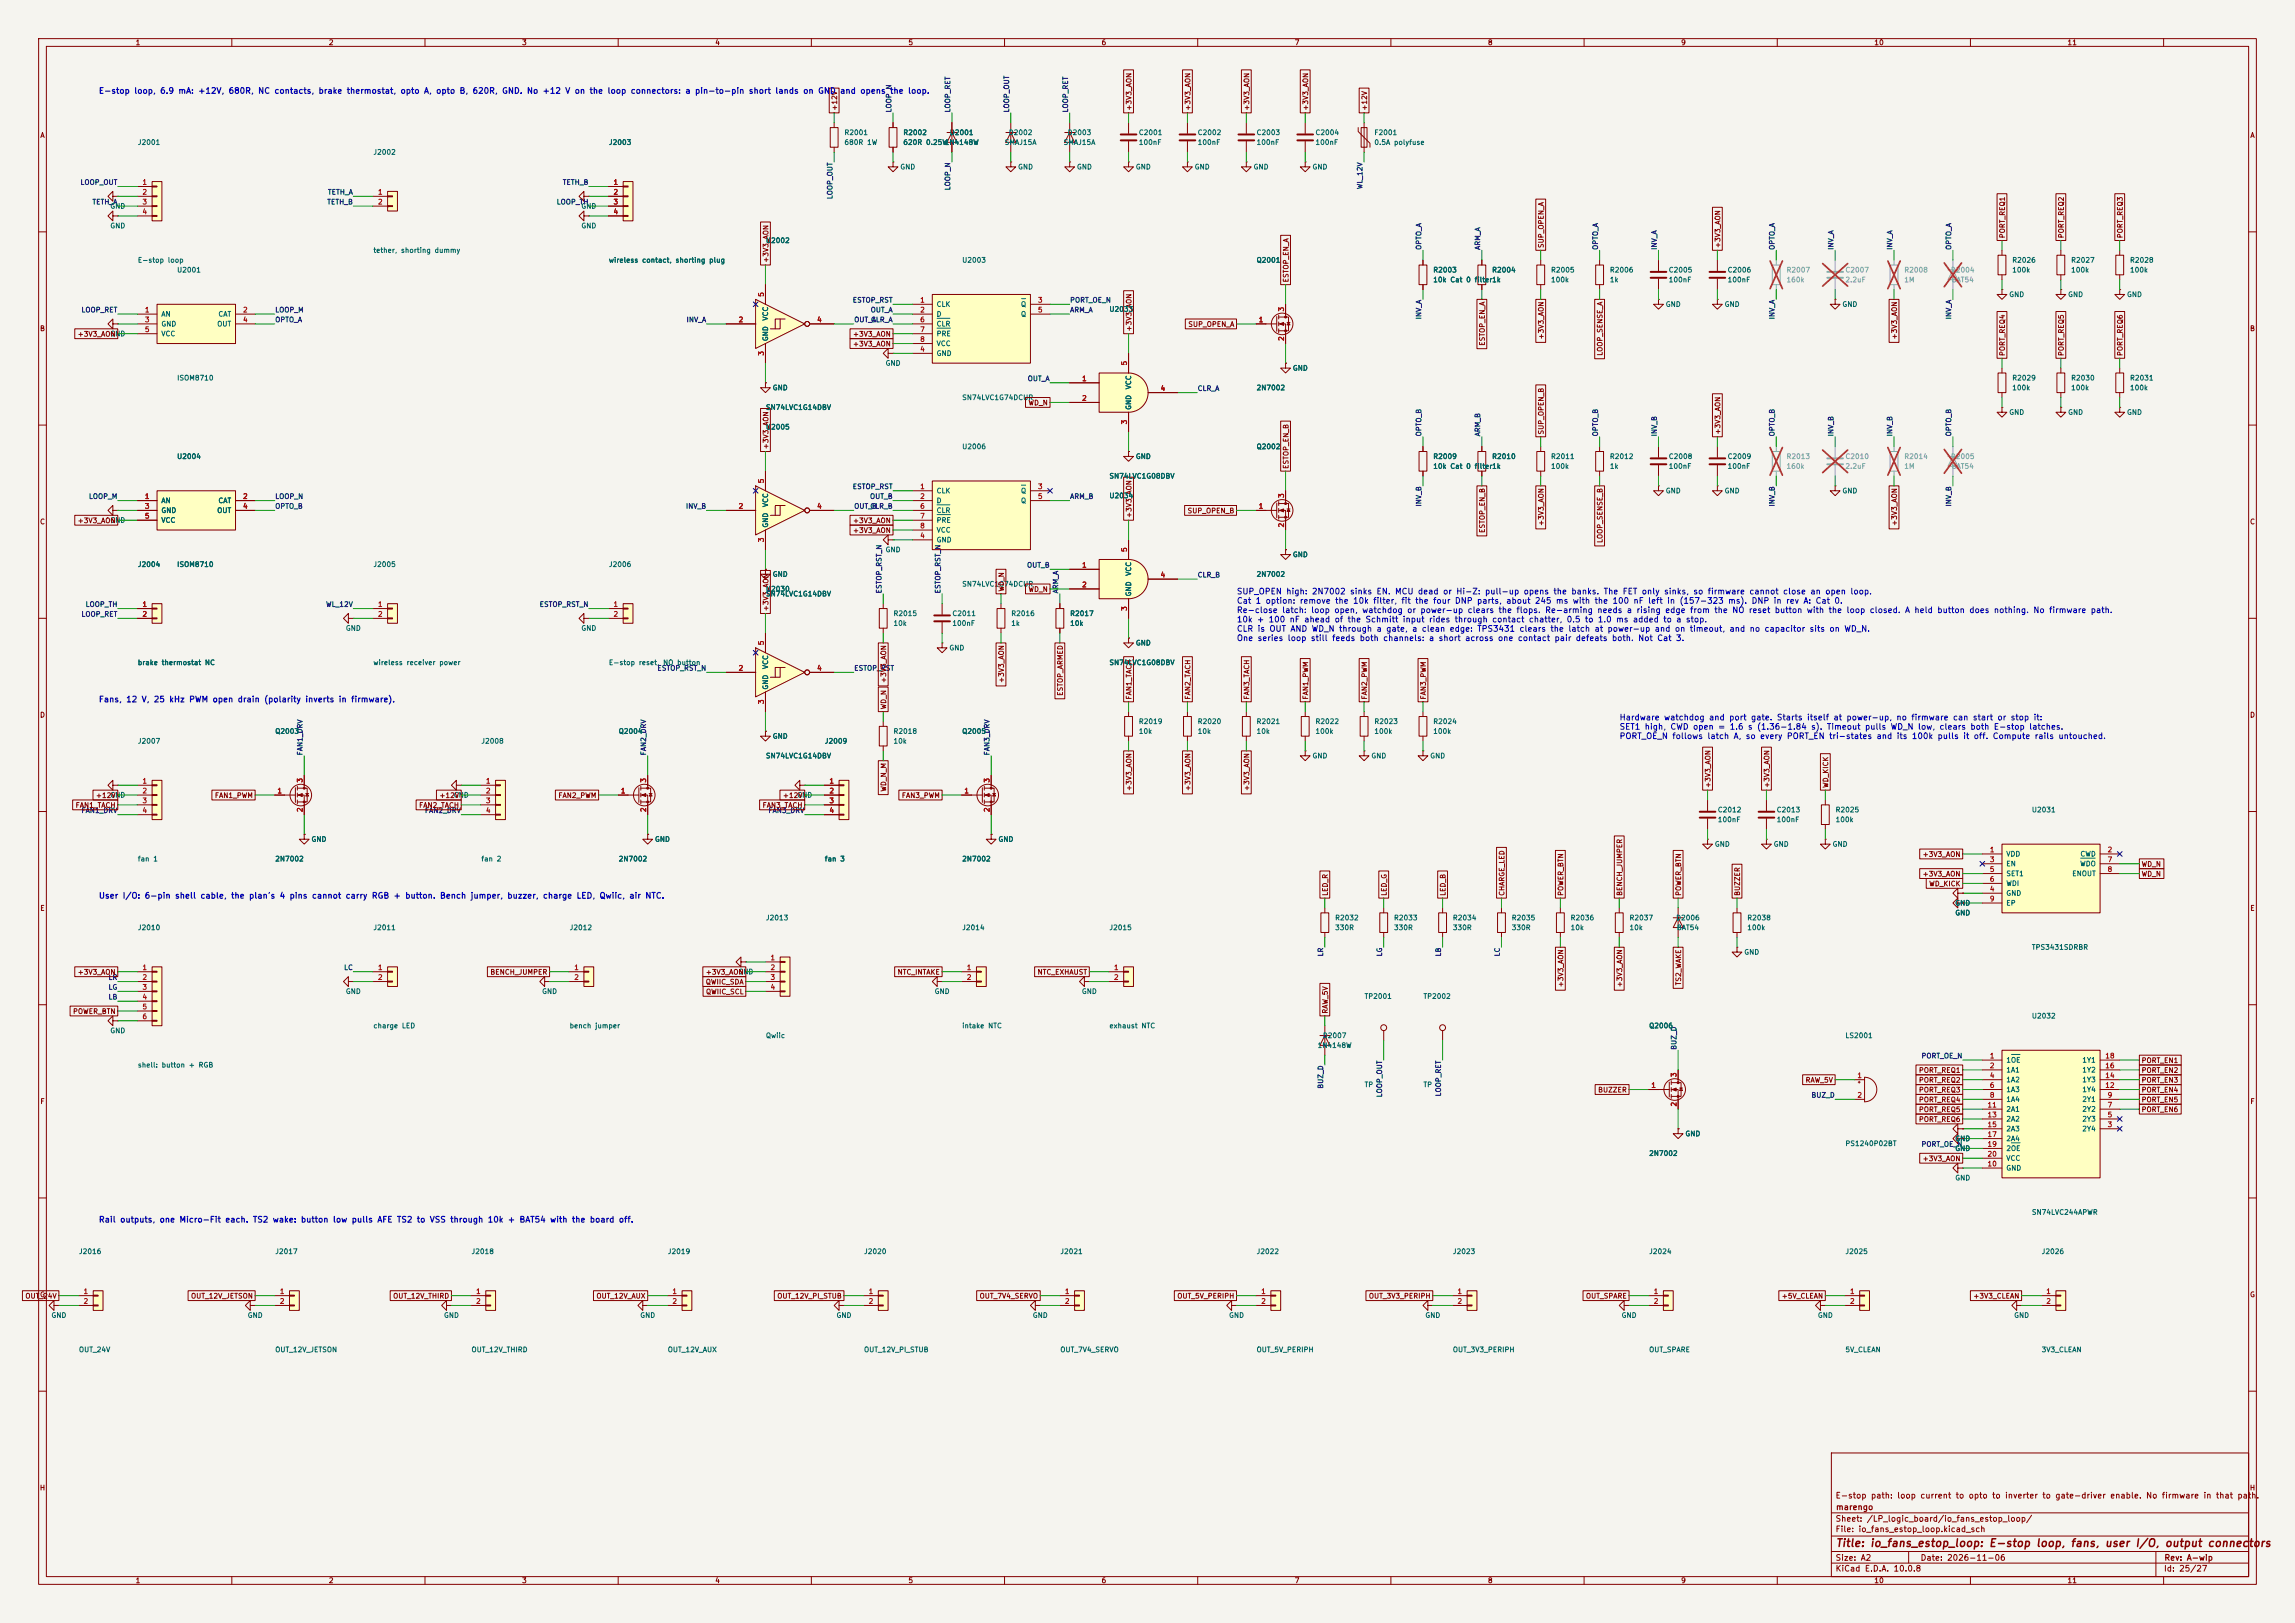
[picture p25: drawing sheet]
<svg xmlns="http://www.w3.org/2000/svg" width="594mm" height="420mm" viewBox="0 0 594 420" stroke-linecap="round" stroke-linejoin="round" font-family="sans-serif">
<defs><g id="words">
<text font-size="2" fill="#840000" x="475" y="400.8">Title: io_fans_estop_loop: E-stop loop, fans, user I/O, output connectors</text>
<g font-size="1.5" fill="#0000c2">
<text x="25.4" y="24.6">E-stop loop, 6.9 mA: +12V, 680R, NC contacts, brake thermostat, opto A, opto B, 620R, GND. No +12 V on the loop connectors: a pin-to-pin short lands on GND</text>
<text x="217.3" y="24.6">and opens the loop.</text>
<text x="320" y="154.2">SUP_OPEN high: 2N7002 sinks EN. MCU dead or Hi-Z: pull-up opens the banks. The FET only sinks, so firmware cannot close an open loop.</text>
<text x="320" y="156.6">Cat 1 option: remove the 10k filter, fit the four DNP parts, about 245 ms with the 100 nF left in (157-323 ms). DNP in rev A: Cat 0.</text>
<text x="320" y="159">Re-close latch: loop open, watchdog or power-up clears the flops. Re-arming needs a rising edge from the NO reset button with the loop closed. A held button does nothing. No firmware path.</text>
<text x="320" y="161.4">10k + 100 nF ahead of the Schmitt input rides through contact chatter, 0.5 to 1.0 ms added to a stop.</text>
<text x="320" y="163.8">CLR is OUT AND WD_N through a gate, a clean edge: TPS3431 clears the latch at power-up and on timeout, and no capacitor sits on WD_N.</text>
<text x="320" y="166.2">One series loop still feeds both channels: a short across one contact pair defeats both. Not Cat 3.</text>
<text x="25.4" y="182.1">Fans, 12 V, 25 kHz PWM open drain (polarity inverts in firmware).</text>
<text x="419.1" y="186.8">Hardware watchdog and port gate. Starts itself at power-up, no firmware can start or stop it:</text>
<text x="419.1" y="189.2">SET1 high, CWD open = 1.6 s (1.36-1.84 s). Timeout pulls WD_N low, clears both E-stop latches.</text>
<text x="419.1" y="191.6">PORT_OE_N follows latch A, so every PORT_EN tri-states and its 100k pulls it off. Compute rails untouched.</text>
<text x="25.4" y="232.9">User I/O: 6-pin shell cable, the plan's 4 pins cannot carry RGB + button. Bench jumper, buzzer, charge LED, Qwiic, air NTC.</text>
<text x="25.4" y="316.7">Rail outputs, one Micro-Fit each. TS2 wake: button low pulls AFE TS2 to VSS through 10k + BAT54 with the board off.</text>
</g>
<g font-size="1.5" fill="#840000">
<text x="475" y="388.1">E-stop path: loop current to opto to inverter to gate-driver enable. No firmware in that path.</text>
<text x="475" y="394.1">Sheet: /LP_logic_board/io_fans_estop_loop/</text>
<text x="475.1" y="391.1">marengo</text>
<text x="475" y="396.8">File: io_fans_estop_loop.kicad_sch</text>
<text x="475" y="407">KiCad E.D.A. 10.0.8</text>
<text x="475" y="404.2">Size: A2</text>
<text x="497" y="404.2">Date: 2026-11-06</text>
<text x="560" y="407">Id: 25/27</text>
<text x="560.1" y="404.2">Rev: A-wip</text>
</g>
<g font-size="1.3" fill="#840000">
<text x="35" y="12">1</text>
<text x="85" y="12">2</text>
<text x="135" y="12">3</text>
<text x="185" y="12">4</text>
<text x="235" y="12">5</text>
<text x="285" y="12">6</text>
<text x="335" y="12">7</text>
<text x="385" y="12">8</text>
<text x="435" y="12">9</text>
<text x="485" y="12">10</text>
<text x="535" y="12">11</text>
<text x="217" y="28.8" transform="rotate(-90 217 28.8)">+12V</text>
<text x="293.2" y="28.8" transform="rotate(-90 293.2 28.8)">+3V3_AON</text>
<text x="308.4" y="28.8" transform="rotate(-90 308.4 28.8)">+3V3_AON</text>
<text x="323.6" y="28.8" transform="rotate(-90 323.6 28.8)">+3V3_AON</text>
<text x="338.9" y="28.8" transform="rotate(-90 338.9 28.8)">+3V3_AON</text>
<text x="354.1" y="28.8" transform="rotate(-90 354.1 28.8)">+12V</text>
<text x="10.3" y="36">A</text>
<text x="582.3" y="36">A</text>
<text x="399.8" y="64.3" transform="rotate(-90 399.8 64.3)">SUP_OPEN_A</text>
<text x="445.6" y="64.3" transform="rotate(-90 445.6 64.3)">+3V3_AON</text>
<text x="519.2" y="61.8" transform="rotate(-90 519.2 61.8)">PORT_REQ1</text>
<text x="534.5" y="61.8" transform="rotate(-90 534.5 61.8)">PORT_REQ2</text>
<text x="549.7" y="61.8" transform="rotate(-90 549.7 61.8)">PORT_REQ3</text>
<text x="199.2" y="68.1" transform="rotate(-90 199.2 68.1)">+3V3_AON</text>
<text x="333.8" y="73.2" transform="rotate(-90 333.8 73.2)">ESTOP_EN_A</text>
<text x="10.2" y="86">B</text>
<text x="20" y="87.4">+3V3_AON</text>
<text x="220.6" y="90">+3V3_AON</text>
<text x="220.6" y="87.4">+3V3_AON</text>
<text x="293.2" y="85.9" transform="rotate(-90 293.2 85.9)">+3V3_AON</text>
<text x="307.4" y="84.9">SUP_OPEN_A</text>
<text x="384.6" y="89.6" transform="rotate(-90 384.6 89.6)">ESTOP_EN_A</text>
<text x="399.8" y="88" transform="rotate(-90 399.8 88)">+3V3_AON</text>
<text x="491.3" y="88" transform="rotate(-90 491.3 88)">+3V3_AON</text>
<text x="582.2" y="86">B</text>
<text x="415.1" y="92.2" transform="rotate(-90 415.1 92.2)">LOOP_SENSE_A</text>
<text x="519.2" y="92.3" transform="rotate(-90 519.2 92.3)">PORT_REQ4</text>
<text x="534.5" y="92.3" transform="rotate(-90 534.5 92.3)">PORT_REQ5</text>
<text x="549.7" y="92.3" transform="rotate(-90 549.7 92.3)">PORT_REQ6</text>
<text x="266.1" y="105.2">WD_N</text>
<text x="399.8" y="112.6" transform="rotate(-90 399.8 112.6)">SUP_OPEN_B</text>
<text x="445.6" y="112.6" transform="rotate(-90 445.6 112.6)">+3V3_AON</text>
<text x="199.2" y="116.4" transform="rotate(-90 199.2 116.4)">+3V3_AON</text>
<text x="333.8" y="121.5" transform="rotate(-90 333.8 121.5)">ESTOP_EN_B</text>
<text x="10.2" y="136">C</text>
<text x="20" y="135.7">+3V3_AON</text>
<text x="220.6" y="135.7">+3V3_AON</text>
<text x="293.2" y="134.2" transform="rotate(-90 293.2 134.2)">+3V3_AON</text>
<text x="307.2" y="133.1">SUP_OPEN_B</text>
<text x="399.8" y="136.2" transform="rotate(-90 399.8 136.2)">+3V3_AON</text>
<text x="491.3" y="136.2" transform="rotate(-90 491.3 136.2)">+3V3_AON</text>
<text x="582.2" y="136">C</text>
<text x="220.6" y="138.2">+3V3_AON</text>
<text x="384.6" y="138" transform="rotate(-90 384.6 138)">ESTOP_EN_B</text>
<text x="415.1" y="140.6" transform="rotate(-90 415.1 140.6)">LOOP_SENSE_B</text>
<text x="260.1" y="153.2" transform="rotate(-90 260.1 153.2)">WD_N</text>
<text x="266.1" y="153.5">WD_N</text>
<text x="199.2" y="158.3" transform="rotate(-90 199.2 158.3)">+3V3_AON</text>
<text x="229.7" y="176.9" transform="rotate(-90 229.7 176.9)">+3V3_AON</text>
<text x="260.1" y="176.9" transform="rotate(-90 260.1 176.9)">+3V3_AON</text>
<text x="10.2" y="186">D</text>
<text x="229.7" y="183.7" transform="rotate(-90 229.7 183.7)">WD_N</text>
<text x="275.4" y="180.2" transform="rotate(-90 275.4 180.2)">ESTOP_ARMED</text>
<text x="293.2" y="181.2" transform="rotate(-90 293.2 181.2)">FAN1_TACH</text>
<text x="308.4" y="181.2" transform="rotate(-90 308.4 181.2)">FAN2_TACH</text>
<text x="323.6" y="181.2" transform="rotate(-90 323.6 181.2)">FAN3_TACH</text>
<text x="338.9" y="181.2" transform="rotate(-90 338.9 181.2)">FAN1_PWM</text>
<text x="354.1" y="181.2" transform="rotate(-90 354.1 181.2)">FAN2_PWM</text>
<text x="369.4" y="181.2" transform="rotate(-90 369.4 181.2)">FAN3_PWM</text>
<text x="582.2" y="186">D</text>
<text x="19.4" y="209.3">FAN1_TACH</text>
<text x="24.7" y="206.8">+12V</text>
<text x="55.5" y="206.8">FAN1_PWM</text>
<text x="108.3" y="209.3">FAN2_TACH</text>
<text x="113.6" y="206.8">+12V</text>
<text x="144.4" y="206.8">FAN2_PWM</text>
<text x="197.2" y="209.3">FAN3_TACH</text>
<text x="202.5" y="206.8">+12V</text>
<text x="229.7" y="205" transform="rotate(-90 229.7 205)">WD_N_M</text>
<text x="233.3" y="206.8">FAN3_PWM</text>
<text x="293.2" y="204.8" transform="rotate(-90 293.2 204.8)">+3V3_AON</text>
<text x="308.4" y="204.8" transform="rotate(-90 308.4 204.8)">+3V3_AON</text>
<text x="323.6" y="204.8" transform="rotate(-90 323.6 204.8)">+3V3_AON</text>
<text x="443" y="204" transform="rotate(-90 443 204)">+3V3_AON</text>
<text x="458.3" y="204" transform="rotate(-90 458.3 204)">+3V3_AON</text>
<text x="473.5" y="204" transform="rotate(-90 473.5 204)">WD_KICK</text>
<text x="497.5" y="227.1">+3V3_AON</text>
<text x="497.5" y="222">+3V3_AON</text>
<text x="554.2" y="224.6">WD_N</text>
<text x="554.2" y="227.1">WD_N</text>
<text x="344" y="232" transform="rotate(-90 344 232)">LED_R</text>
<text x="359.2" y="232" transform="rotate(-90 359.2 232)">LED_G</text>
<text x="374.4" y="232" transform="rotate(-90 374.4 232)">LED_B</text>
<text x="389.7" y="232" transform="rotate(-90 389.7 232)">CHARGE_LED</text>
<text x="404.9" y="232" transform="rotate(-90 404.9 232)">POWER_BTN</text>
<text x="420.2" y="232" transform="rotate(-90 420.2 232)">BENCH_JUMPER</text>
<text x="435.4" y="232" transform="rotate(-90 435.4 232)">POWER_BTN</text>
<text x="450.6" y="232" transform="rotate(-90 450.6 232)">BUZZER</text>
<text x="499.2" y="229.7">WD_KICK</text>
<text x="10.3" y="236">E</text>
<text x="582.3" y="236">E</text>
<text x="20" y="252.5">+3V3_AON</text>
<text x="126.8" y="252.5">BENCH_JUMPER</text>
<text x="182.5" y="252.5">+3V3_AON</text>
<text x="182.5" y="255.1">QWIIC_SDA</text>
<text x="182.6" y="257.6">QWIIC_SCL</text>
<text x="232.2" y="252.5">NTC_INTAKE</text>
<text x="268.4" y="252.5">NTC_EXHAUST</text>
<text x="404.9" y="255.6" transform="rotate(-90 404.9 255.6)">+3V3_AON</text>
<text x="420.2" y="255.6" transform="rotate(-90 420.2 255.6)">+3V3_AON</text>
<text x="435.4" y="255.1" transform="rotate(-90 435.4 255.1)">TS2_WAKE</text>
<text x="18.8" y="262.7">POWER_BTN</text>
<text x="344" y="262.4" transform="rotate(-90 344 262.4)">RAW_5V</text>
<text x="554.2" y="275.4">PORT_EN1</text>
<text x="467.2" y="280.5">RAW_5V</text>
<text x="496.5" y="280.5">PORT_REQ2</text>
<text x="496.5" y="277.9">PORT_REQ1</text>
<text x="554.2" y="277.9">PORT_EN2</text>
<text x="554.2" y="280.5">PORT_EN3</text>
<text x="10.3" y="286">F</text>
<text x="413.5" y="283">BUZZER</text>
<text x="496.5" y="283">PORT_REQ3</text>
<text x="496.5" y="285.5">PORT_REQ4</text>
<text x="554.2" y="283">PORT_EN4</text>
<text x="554.2" y="285.5">PORT_EN5</text>
<text x="582.3" y="286">F</text>
<text x="496.5" y="288.1">PORT_REQ5</text>
<text x="496.5" y="290.6">PORT_REQ6</text>
<text x="554.2" y="288.1">PORT_EN6</text>
<text x="497.5" y="300.8">+3V3_AON</text>
<text x="10.2" y="336">G</text>
<text x="582.2" y="336">G</text>
<text x="6.4" y="336.3">OUT_24V</text>
<text x="49.3" y="336.3">OUT_12V_JETSON</text>
<text x="101.6" y="336.3">OUT_12V_THIRD</text>
<text x="154.2" y="336.3">OUT_12V_AUX</text>
<text x="201" y="336.3">OUT_12V_PI_STUB</text>
<text x="253.4" y="336.3">OUT_7V4_SERVO</text>
<text x="304.6" y="336.3">OUT_5V_PERIPH</text>
<text x="354.2" y="336.3">OUT_3V3_PERIPH</text>
<text x="410.4" y="336.3">OUT_SPARE</text>
<text x="461" y="336.3">+5V_CLEAN</text>
<text x="510.6" y="336.3">+3V3_CLEAN</text>
<text x="10.2" y="386">H</text>
<text x="582.2" y="386">H</text>
<text x="35" y="410">1</text>
<text x="85" y="410">2</text>
<text x="135" y="410">3</text>
<text x="185" y="410">4</text>
<text x="235" y="410">5</text>
<text x="285" y="410">6</text>
<text x="335" y="410">7</text>
<text x="385" y="410">8</text>
<text x="435" y="410">9</text>
<text x="485" y="410">10</text>
<text x="535" y="410">11</text>
</g>
<g font-size="1.3" fill="#0f0f0f">
<text x="231" y="29.2" transform="rotate(-90 231 29.2)">LOOP_N</text>
<text x="246.3" y="29.2" transform="rotate(-90 246.3 29.2)">LOOP_RET</text>
<text x="261.5" y="29.2" transform="rotate(-90 261.5 29.2)">LOOP_OUT</text>
<text x="276.7" y="29.2" transform="rotate(-90 276.7 29.2)">LOOP_RET</text>
<text x="20.7" y="48.1">LOOP_OUT</text>
<text x="23.8" y="53.2">TETH_A</text>
<text x="84.6" y="53.2">TETH_B</text>
<text x="84.7" y="50.7">TETH_A</text>
<text x="143.9" y="53.2">LOOP_TH</text>
<text x="145.5" y="48.1">TETH_B</text>
<text x="215.8" y="51.7" transform="rotate(-90 215.8 51.7)">LOOP_OUT</text>
<text x="246.3" y="49.4" transform="rotate(-90 246.3 49.4)">LOOP_N</text>
<text x="352.9" y="49.1" transform="rotate(-90 352.9 49.1)">WL_12V</text>
<text x="368.2" y="64.8" transform="rotate(-90 368.2 64.8)">OPTO_A</text>
<text x="383.4" y="64.8" transform="rotate(-90 383.4 64.8)">ARM_A</text>
<text x="413.9" y="64.8" transform="rotate(-90 413.9 64.8)">OPTO_A</text>
<text x="429.1" y="64.8" transform="rotate(-90 429.1 64.8)">INV_A</text>
<text x="459.6" y="64.8" transform="rotate(-90 459.6 64.8)">OPTO_A</text>
<text x="474.9" y="64.8" transform="rotate(-90 474.9 64.8)">INV_A</text>
<text x="490.1" y="64.8" transform="rotate(-90 490.1 64.8)">INV_A</text>
<text x="505.3" y="64.8" transform="rotate(-90 505.3 64.8)">OPTO_A</text>
<text x="20.9" y="81.2">LOOP_RET</text>
<text x="71.1" y="81.2">LOOP_M</text>
<text x="71.1" y="83.7">OPTO_A</text>
<text x="177.6" y="83.7">INV_A</text>
<text x="220.6" y="78.6">ESTOP_RST</text>
<text x="221" y="83.7">OUT_A</text>
<text x="225.2" y="81.2">OUT_A</text>
<text x="225.3" y="83.7">CLR_A</text>
<text x="276.8" y="81.2">ARM_A</text>
<text x="276.8" y="78.6">PORT_OE_N</text>
<text x="368.2" y="82.8" transform="rotate(-90 368.2 82.8)">INV_A</text>
<text x="459.6" y="82.8" transform="rotate(-90 459.6 82.8)">INV_A</text>
<text x="505.3" y="82.8" transform="rotate(-90 505.3 82.8)">INV_A</text>
<text x="265.9" y="98.9">OUT_A</text>
<text x="309.9" y="101.5">CLR_A</text>
<text x="368.2" y="113.1" transform="rotate(-90 368.2 113.1)">OPTO_B</text>
<text x="383.4" y="113.1" transform="rotate(-90 383.4 113.1)">ARM_B</text>
<text x="413.9" y="113.1" transform="rotate(-90 413.9 113.1)">OPTO_B</text>
<text x="429.1" y="113.1" transform="rotate(-90 429.1 113.1)">INV_B</text>
<text x="459.6" y="113.1" transform="rotate(-90 459.6 113.1)">OPTO_B</text>
<text x="474.9" y="113.1" transform="rotate(-90 474.9 113.1)">INV_B</text>
<text x="490.1" y="113.1" transform="rotate(-90 490.1 113.1)">INV_B</text>
<text x="505.3" y="113.1" transform="rotate(-90 505.3 113.1)">OPTO_B</text>
<text x="22.9" y="129.4">LOOP_M</text>
<text x="71.1" y="132">OPTO_B</text>
<text x="71.1" y="129.4">LOOP_N</text>
<text x="177.4" y="132">INV_B</text>
<text x="220.6" y="126.9">ESTOP_RST</text>
<text x="221" y="132">OUT_B</text>
<text x="225" y="129.4">OUT_B</text>
<text x="225.1" y="132">CLR_B</text>
<text x="276.8" y="129.4">ARM_B</text>
<text x="368.2" y="131.2" transform="rotate(-90 368.2 131.2)">INV_B</text>
<text x="459.6" y="131.2" transform="rotate(-90 459.6 131.2)">INV_B</text>
<text x="505.3" y="131.2" transform="rotate(-90 505.3 131.2)">INV_B</text>
<text x="265.7" y="147.2">OUT_B</text>
<text x="309.9" y="149.7">CLR_B</text>
<text x="228.5" y="153.7" transform="rotate(-90 228.5 153.7)">ESTOP_RST_N</text>
<text x="243.7" y="153.7" transform="rotate(-90 243.7 153.7)">ESTOP_RST_N</text>
<text x="274.2" y="153.7" transform="rotate(-90 274.2 153.7)">ARM_A</text>
<text x="20.9" y="159.9">LOOP_RET</text>
<text x="22" y="157.4">LOOP_TH</text>
<text x="84.3" y="157.4">WL_12V</text>
<text x="139.5" y="157.4">ESTOP_RST_N</text>
<text x="170" y="173.9">ESTOP_RST_N</text>
<text x="221" y="173.9">ESTOP_RST</text>
<text x="78.6" y="195.6" transform="rotate(-90 78.6 195.6)">FAN1_DRV</text>
<text x="167.5" y="195.6" transform="rotate(-90 167.5 195.6)">FAN2_DRV</text>
<text x="256.4" y="195.6" transform="rotate(-90 256.4 195.6)">FAN3_DRV</text>
<text x="20.9" y="210.7">FAN1_DRV</text>
<text x="109.8" y="210.7">FAN2_DRV</text>
<text x="198.7" y="210.7">FAN3_DRV</text>
<text x="88.9" y="251.3">LC</text>
<text x="342.8" y="247.6" transform="rotate(-90 342.8 247.6)">LR</text>
<text x="358" y="247.6" transform="rotate(-90 358 247.6)">LG</text>
<text x="373.3" y="247.6" transform="rotate(-90 373.3 247.6)">LB</text>
<text x="388.5" y="247.6" transform="rotate(-90 388.5 247.6)">LC</text>
<text x="28" y="256.4">LG</text>
<text x="28" y="253.9">LR</text>
<text x="28" y="259">LB</text>
<text x="434.2" y="271.8" transform="rotate(-90 434.2 271.8)">BUZ_D</text>
<text x="497.2" y="274.2">PORT_OE_N</text>
<text x="342.8" y="281.9" transform="rotate(-90 342.8 281.9)">BUZ_D</text>
<text x="358" y="284.1" transform="rotate(-90 358 284.1)">LOOP_OUT</text>
<text x="373.3" y="283.9" transform="rotate(-90 373.3 283.9)">LOOP_RET</text>
<text x="468.7" y="284.4">BUZ_D</text>
<text x="497.2" y="297.1">PORT_OE_N</text>
</g>
<g font-size="1.3" fill="#006464">
<text x="218.4" y="35.3">R2001</text>
<text x="233.7" y="35.3">R2002</text>
<text x="245.7" y="35.3">D2001</text>
<text x="261" y="35.3">D2002</text>
<text x="276.2" y="35.3">D2003</text>
<text x="294.6" y="35.3">C2001</text>
<text x="309.9" y="35.3">C2002</text>
<text x="325.1" y="35.3">C2003</text>
<text x="340.3" y="35.3">C2004</text>
<text x="355.6" y="35.3">F2001</text>
<text x="35.5" y="37.8">J2001</text>
<text x="96.5" y="40.3">J2002</text>
<text x="157.5" y="37.8">J2003</text>
<text x="218.4" y="37.8">680R 1W</text>
<text x="233.7" y="37.8">620R 0.25W</text>
<text x="244.4" y="37.8">1N4148W</text>
<text x="259.9" y="37.8">SMAJ15A</text>
<text x="275.2" y="37.8">SMAJ15A</text>
<text x="294.6" y="37.8">100nF</text>
<text x="309.9" y="37.8">100nF</text>
<text x="325.1" y="37.8">100nF</text>
<text x="340.3" y="37.8">100nF</text>
<text x="355.6" y="37.8">0.5A polyfuse</text>
<text x="232.9" y="44.1">GND</text>
<text x="263.4" y="44.1">GND</text>
<text x="278.6" y="44.1">GND</text>
<text x="293.8" y="44.1">GND</text>
<text x="309.1" y="44.1">GND</text>
<text x="324.3" y="44.1">GND</text>
<text x="339.6" y="44.1">GND</text>
<text x="28.4" y="54.3">GND</text>
<text x="28.4" y="59.4">GND</text>
<text x="150.3" y="54.3">GND</text>
<text x="150.3" y="59.4">GND</text>
<text x="96.5" y="65.7">tether, shorting dummy</text>
<text x="198.1" y="63.2">U2002</text>
<text x="35.5" y="68.3">E-stop loop</text>
<text x="45.7" y="70.8">U2001</text>
<text x="157.5" y="68.3">wireless contact, shorting plug</text>
<text x="248.9" y="68.3">U2003</text>
<text x="325.1" y="68.3">Q2001</text>
<text x="370.8" y="70.8">R2003</text>
<text x="386.1" y="70.8">R2004</text>
<text x="401.3" y="70.8">R2005</text>
<text x="416.5" y="70.8">R2006</text>
<text x="431.8" y="70.8">C2005</text>
<text x="447" y="70.8">C2006</text>
<text x="520.7" y="68.3">R2026</text>
<text x="520.7" y="70.8">100k</text>
<text x="535.9" y="68.3">R2027</text>
<text x="535.9" y="70.8">100k</text>
<text x="551.2" y="68.3">R2028</text>
<text x="551.2" y="70.8">100k</text>
<text x="370.8" y="73.4">10k Cat 0 filter1k</text>
<text x="401.3" y="73.4">100k</text>
<text x="416.5" y="73.4">1k</text>
<text x="431.8" y="73.4">100nF</text>
<text x="447" y="73.4">100nF</text>
<text x="519.9" y="77.2">GND</text>
<text x="535.1" y="77.2">GND</text>
<text x="550.4" y="77.2">GND</text>
<text x="41.6" y="82.2">AN</text>
<text x="56.4" y="82.2">CAT</text>
<text x="199.1" y="83.1" transform="rotate(-90 199.1 83.1)">VCC</text>
<text x="242.3" y="79.7">CLK</text>
<text x="242.3" y="82.2">D</text>
<text x="264.1" y="79.7">Q</text>
<text x="264.1" y="82.2">Q</text>
<text x="287" y="81">U2033</text>
<text x="431" y="79.7">GND</text>
<text x="446.2" y="79.7">GND</text>
<text x="476.7" y="79.7">GND</text>
<text x="28.4" y="87.3">GND</text>
<text x="41.6" y="84.8">GND</text>
<text x="41.6" y="87.3">VCC</text>
<text x="56.1" y="84.8">OUT</text>
<text x="199.1" y="88.4" transform="rotate(-90 199.1 88.4)">GND</text>
<text x="242.3" y="84.8">CLR</text>
<text x="242.3" y="87.3">PRE</text>
<text x="242.3" y="89.9">VCC</text>
<text x="229.1" y="94.9">GND</text>
<text x="242.3" y="92.4">GND</text>
<text x="45.7" y="98.8">ISOM8710</text>
<text x="199.9" y="101.3">GND</text>
<text x="293.1" y="100.9" transform="rotate(-90 293.1 100.9)">VCC</text>
<text x="325.1" y="101.3">2N7002</text>
<text x="334.5" y="96.2">GND</text>
<text x="520.7" y="98.8">R2029</text>
<text x="520.7" y="101.3">100k</text>
<text x="535.9" y="98.8">R2030</text>
<text x="535.9" y="101.3">100k</text>
<text x="551.2" y="98.8">R2031</text>
<text x="551.2" y="101.3">100k</text>
<text x="198.1" y="106.4">SN74LVC1G14DBV</text>
<text x="248.9" y="103.8">SN74LVC1G74DCUR</text>
<text x="293.1" y="106.2" transform="rotate(-90 293.1 106.2)">GND</text>
<text x="519.9" y="107.6">GND</text>
<text x="535.1" y="107.6">GND</text>
<text x="550.4" y="107.6">GND</text>
<text x="198.1" y="111.5">U2005</text>
<text x="45.7" y="119.1">U2004</text>
<text x="248.9" y="116.5">U2006</text>
<text x="293.8" y="119.1">GND</text>
<text x="325.1" y="116.5">Q2002</text>
<text x="370.8" y="119.1">R2009</text>
<text x="386.1" y="119.1">R2010</text>
<text x="401.3" y="119.1">R2011</text>
<text x="416.5" y="119.1">R2012</text>
<text x="431.8" y="119.1">C2008</text>
<text x="447" y="119.1">C2009</text>
<text x="287" y="124.2">SN74LVC1G08DBV</text>
<text x="370.8" y="121.6">10k Cat 0 filter1k</text>
<text x="401.3" y="121.6">100k</text>
<text x="416.5" y="121.6">1k</text>
<text x="431.8" y="121.6">100nF</text>
<text x="447" y="121.6">100nF</text>
<text x="41.6" y="130.5">AN</text>
<text x="56.4" y="130.5">CAT</text>
<text x="199.1" y="131.4" transform="rotate(-90 199.1 131.4)">VCC</text>
<text x="242.3" y="128">CLK</text>
<text x="242.3" y="130.5">D</text>
<text x="264.1" y="128">Q</text>
<text x="264.1" y="130.5">Q</text>
<text x="287" y="129.2">U2034</text>
<text x="431" y="128">GND</text>
<text x="446.2" y="128">GND</text>
<text x="476.7" y="128">GND</text>
<text x="28.4" y="135.6">GND</text>
<text x="41.6" y="133">GND</text>
<text x="41.6" y="135.6">VCC</text>
<text x="56.1" y="133">OUT</text>
<text x="199.1" y="136.7" transform="rotate(-90 199.1 136.7)">GND</text>
<text x="242.3" y="133">CLR</text>
<text x="242.3" y="135.6">PRE</text>
<text x="229.1" y="143.2">GND</text>
<text x="242.3" y="140.7">GND</text>
<text x="242.3" y="138.1">VCC</text>
<text x="35.5" y="147">J2004</text>
<text x="45.7" y="147">ISOM8710</text>
<text x="96.5" y="147">J2005</text>
<text x="157.5" y="147">J2006</text>
<text x="199.9" y="149.6">GND</text>
<text x="293.1" y="149.1" transform="rotate(-90 293.1 149.1)">VCC</text>
<text x="325.1" y="149.6">2N7002</text>
<text x="334.5" y="144.5">GND</text>
<text x="198.1" y="154.6">SN74LVC1G14DBV</text>
<text x="198.1" y="153.4">U2030</text>
<text x="248.9" y="152.1">SN74LVC1G74DCUR</text>
<text x="293.1" y="154.5" transform="rotate(-90 293.1 154.5)">GND</text>
<text x="231.1" y="159.7">R2015</text>
<text x="246.4" y="159.7">C2011</text>
<text x="261.6" y="159.7">R2016</text>
<text x="276.8" y="159.7">R2017</text>
<text x="89.4" y="163.5">GND</text>
<text x="150.3" y="163.5">GND</text>
<text x="231.1" y="162.3">10k</text>
<text x="246.4" y="162.3">100nF</text>
<text x="261.6" y="162.3">1k</text>
<text x="276.8" y="162.3">10k</text>
<text x="293.8" y="167.3">GND</text>
<text x="35.5" y="172.4">brake thermostat NC</text>
<text x="96.5" y="172.4">wireless receiver power</text>
<text x="157.5" y="172.4">E-stop reset, NO button</text>
<text x="199.1" y="173.3" transform="rotate(-90 199.1 173.3)">VCC</text>
<text x="245.6" y="168.6">GND</text>
<text x="287" y="172.4">SN74LVC1G08DBV</text>
<text x="199.1" y="178.6" transform="rotate(-90 199.1 178.6)">GND</text>
<text x="71.1" y="190.2">Q2003</text>
<text x="160" y="190.2">Q2004</text>
<text x="199.9" y="191.5">GND</text>
<text x="231.1" y="190.2">R2018</text>
<text x="248.9" y="190.2">Q2005</text>
<text x="294.6" y="187.7">R2019</text>
<text x="294.6" y="190.2">10k</text>
<text x="309.9" y="187.7">R2020</text>
<text x="309.9" y="190.2">10k</text>
<text x="325.1" y="187.7">R2021</text>
<text x="325.1" y="190.2">10k</text>
<text x="340.3" y="187.7">R2022</text>
<text x="340.3" y="190.2">100k</text>
<text x="355.6" y="187.7">R2023</text>
<text x="355.6" y="190.2">100k</text>
<text x="370.8" y="187.7">R2024</text>
<text x="370.8" y="190.2">100k</text>
<text x="35.5" y="192.7">J2007</text>
<text x="124.4" y="192.7">J2008</text>
<text x="198.1" y="196.5">SN74LVC1G14DBV</text>
<text x="213.3" y="192.7">J2009</text>
<text x="231.1" y="192.7">10k</text>
<text x="339.6" y="196.5">GND</text>
<text x="354.8" y="196.5">GND</text>
<text x="370" y="196.5">GND</text>
<text x="28.4" y="206.7">GND</text>
<text x="117.3" y="206.7">GND</text>
<text x="206.2" y="206.7">GND</text>
<text x="444.5" y="210.5">C2012</text>
<text x="444.5" y="213.1">100nF</text>
<text x="459.7" y="210.5">C2013</text>
<text x="459.7" y="213.1">100nF</text>
<text x="475" y="210.5">R2025</text>
<text x="475" y="213.1">100k</text>
<text x="525.8" y="210.5">U2031</text>
<text x="80.5" y="218.1">GND</text>
<text x="169.4" y="218.1">GND</text>
<text x="258.3" y="218.1">GND</text>
<text x="443.7" y="219.4">GND</text>
<text x="458.9" y="219.4">GND</text>
<text x="474.2" y="219.4">GND</text>
<text x="519.1" y="221.9">VDD</text>
<text x="538.3" y="221.9">CWD</text>
<text x="35.5" y="223.2">fan 1</text>
<text x="71.1" y="223.2">2N7002</text>
<text x="124.4" y="223.2">fan 2</text>
<text x="160" y="223.2">2N7002</text>
<text x="213.3" y="223.2">fan 3</text>
<text x="248.9" y="223.2">2N7002</text>
<text x="519.1" y="224.5">EN</text>
<text x="519.1" y="227">SET1</text>
<text x="536.2" y="227">ENOUT</text>
<text x="538.3" y="224.5">WDO</text>
<text x="519.1" y="232.1">GND</text>
<text x="519.1" y="229.6">WDI</text>
<text x="198.1" y="238.5">J2013</text>
<text x="345.4" y="238.5">R2032</text>
<text x="360.7" y="238.5">R2033</text>
<text x="375.9" y="238.5">R2034</text>
<text x="391.1" y="238.5">R2035</text>
<text x="406.4" y="238.5">R2036</text>
<text x="421.6" y="238.5">R2037</text>
<text x="433.7" y="238.5">D2006</text>
<text x="452.1" y="238.5">R2038</text>
<text x="505.9" y="237.2">GND</text>
<text x="505.9" y="234.6">GND</text>
<text x="519.1" y="234.6">EP</text>
<text x="35.5" y="241">J2010</text>
<text x="96.5" y="241">J2011</text>
<text x="147.3" y="241">J2012</text>
<text x="248.9" y="241">J2014</text>
<text x="287" y="241">J2015</text>
<text x="345.4" y="241">330R</text>
<text x="360.7" y="241">330R</text>
<text x="375.9" y="241">330R</text>
<text x="391.1" y="241">330R</text>
<text x="406.4" y="241">10k</text>
<text x="421.6" y="241">10k</text>
<text x="433.9" y="241">BAT54</text>
<text x="452.1" y="241">100k</text>
<text x="451.3" y="247.3">GND</text>
<text x="525.8" y="246.1">TPS3431SDRBR</text>
<text x="89.4" y="257.5">GND</text>
<text x="140.2" y="257.5">GND</text>
<text x="191" y="252.4">GND</text>
<text x="241.8" y="257.5">GND</text>
<text x="279.9" y="257.5">GND</text>
<text x="353" y="258.8">TP2001</text>
<text x="368.3" y="258.8">TP2002</text>
<text x="525.8" y="263.9">U2032</text>
<text x="28.4" y="267.7">GND</text>
<text x="96.5" y="266.4">charge LED</text>
<text x="147.3" y="266.4">bench jumper</text>
<text x="198.1" y="268.9">Qwiic</text>
<text x="248.9" y="266.4">intake NTC</text>
<text x="287" y="266.4">exhaust NTC</text>
<text x="342.3" y="268.9">D2007</text>
<text x="426.7" y="266.4">Q2006</text>
<text x="477.5" y="268.9">LS2001</text>
<text x="340.9" y="271.5">1N4148W</text>
<text x="519.1" y="275.3">1OE</text>
<text x="538.8" y="275.3">1Y1</text>
<text x="35.5" y="276.6">shell: button + RGB</text>
<text x="353" y="281.6">TP</text>
<text x="368.3" y="281.6">TP</text>
<text x="519.1" y="277.8">1A1</text>
<text x="519.1" y="280.4">1A2</text>
<text x="538.8" y="280.4">1Y3</text>
<text x="538.8" y="277.8">1Y2</text>
<text x="519.1" y="282.9">1A3</text>
<text x="519.1" y="285.4">1A4</text>
<text x="519.1" y="288">2A1</text>
<text x="538.8" y="288">2Y2</text>
<text x="538.8" y="285.4">2Y1</text>
<text x="538.8" y="282.9">1Y4</text>
<text x="519.1" y="290.5">2A2</text>
<text x="519.1" y="293.1">2A3</text>
<text x="538.8" y="293.1">2Y4</text>
<text x="538.8" y="290.5">2Y3</text>
<text x="426.7" y="299.4">2N7002</text>
<text x="436.1" y="294.3">GND</text>
<text x="477.5" y="296.9">PS1240P02BT</text>
<text x="505.9" y="298.1">GND</text>
<text x="505.9" y="295.6">GND</text>
<text x="519.1" y="295.6">2A4</text>
<text x="519.1" y="298.1">2OE</text>
<text x="505.9" y="305.8">GND</text>
<text x="519.1" y="303.2">GND</text>
<text x="519.1" y="300.7">VCC</text>
<text x="525.8" y="314.7">SN74LVC244APWR</text>
<text x="20.3" y="324.8">J2016</text>
<text x="71.1" y="324.8">J2017</text>
<text x="121.9" y="324.8">J2018</text>
<text x="172.7" y="324.8">J2019</text>
<text x="223.5" y="324.8">J2020</text>
<text x="274.3" y="324.8">J2021</text>
<text x="325.1" y="324.8">J2022</text>
<text x="375.9" y="324.8">J2023</text>
<text x="426.7" y="324.8">J2024</text>
<text x="477.5" y="324.8">J2025</text>
<text x="528.3" y="324.8">J2026</text>
<text x="13.2" y="341.3">GND</text>
<text x="64" y="341.3">GND</text>
<text x="114.8" y="341.3">GND</text>
<text x="165.6" y="341.3">GND</text>
<text x="216.4" y="341.3">GND</text>
<text x="267.2" y="341.3">GND</text>
<text x="318" y="341.3">GND</text>
<text x="368.8" y="341.3">GND</text>
<text x="419.6" y="341.3">GND</text>
<text x="470.4" y="341.3">GND</text>
<text x="521.2" y="341.3">GND</text>
<text x="20.3" y="350.2">OUT_24V</text>
<text x="71.1" y="350.2">OUT_12V_JETSON</text>
<text x="121.9" y="350.2">OUT_12V_THIRD</text>
<text x="172.7" y="350.2">OUT_12V_AUX</text>
<text x="223.5" y="350.2">OUT_12V_PI_STUB</text>
<text x="274.3" y="350.2">OUT_7V4_SERVO</text>
<text x="325.1" y="350.2">OUT_5V_PERIPH</text>
<text x="375.9" y="350.2">OUT_3V3_PERIPH</text>
<text x="426.7" y="350.2">OUT_SPARE</text>
<text x="477.5" y="350.2">5V_CLEAN</text>
<text x="528.3" y="350.2">3V3_CLEAN</text>
</g>
<g font-size="1.3" fill="#a90000">
<text x="36.7" y="48.1">1</text>
<text x="36.7" y="50.7">2</text>
<text x="36.7" y="53.2">3</text>
<text x="97.7" y="50.7">1</text>
<text x="97.7" y="53.2">2</text>
<text x="158.7" y="48.1">1</text>
<text x="158.7" y="50.7">2</text>
<text x="158.7" y="53.2">3</text>
<text x="36.7" y="55.7">4</text>
<text x="158.7" y="55.7">4</text>
<text x="198" y="76.9" transform="rotate(-90 198 76.9)">5</text>
<text x="37.4" y="81.1">1</text>
<text x="37.4" y="83.7">3</text>
<text x="62.8" y="81.1">2</text>
<text x="62.8" y="83.7">4</text>
<text x="191" y="83.7">2</text>
<text x="211.4" y="83.7">4</text>
<text x="238" y="78.6">1</text>
<text x="238" y="81.1">2</text>
<text x="238" y="83.7">6</text>
<text x="268.5" y="78.6">3</text>
<text x="268.5" y="81.1">5</text>
<text x="325.7" y="83.7">1</text>
<text x="332.6" y="80.7" transform="rotate(-90 332.6 80.7)">3</text>
<text x="37.4" y="86.2">5</text>
<text x="238" y="86.2">7</text>
<text x="238" y="88.8">8</text>
<text x="332.6" y="88.4" transform="rotate(-90 332.6 88.4)">2</text>
<text x="198" y="92.2" transform="rotate(-90 198 92.2)">3</text>
<text x="238" y="91.3">4</text>
<text x="292" y="94.7" transform="rotate(-90 292 94.7)">5</text>
<text x="279.9" y="98.9">1</text>
<text x="300.3" y="101.5">4</text>
<text x="279.9" y="104">2</text>
<text x="292" y="110" transform="rotate(-90 292 110)">3</text>
<text x="198" y="125.2" transform="rotate(-90 198 125.2)">5</text>
<text x="37.4" y="129.4">1</text>
<text x="37.4" y="131.9">3</text>
<text x="62.8" y="129.4">2</text>
<text x="62.8" y="131.9">4</text>
<text x="191" y="131.9">2</text>
<text x="211.4" y="131.9">4</text>
<text x="238" y="126.9">1</text>
<text x="238" y="129.4">2</text>
<text x="238" y="131.9">6</text>
<text x="268.5" y="126.9">3</text>
<text x="268.5" y="129.4">5</text>
<text x="325.7" y="131.9">1</text>
<text x="332.6" y="129" transform="rotate(-90 332.6 129)">3</text>
<text x="37.4" y="134.5">5</text>
<text x="238" y="134.5">7</text>
<text x="238" y="137">8</text>
<text x="332.6" y="136.6" transform="rotate(-90 332.6 136.6)">2</text>
<text x="198" y="140.4" transform="rotate(-90 198 140.4)">3</text>
<text x="238" y="139.6">4</text>
<text x="292" y="143" transform="rotate(-90 292 143)">5</text>
<text x="279.9" y="147.2">1</text>
<text x="300.3" y="149.7">4</text>
<text x="279.9" y="152.3">2</text>
<text x="36.7" y="157.3">1</text>
<text x="36.7" y="159.9">2</text>
<text x="97.7" y="157.3">1</text>
<text x="97.7" y="159.9">2</text>
<text x="158.7" y="157.3">1</text>
<text x="158.7" y="159.9">2</text>
<text x="292" y="158.2" transform="rotate(-90 292 158.2)">3</text>
<text x="198" y="167.1" transform="rotate(-90 198 167.1)">5</text>
<text x="191" y="173.9">2</text>
<text x="211.4" y="173.9">4</text>
<text x="198" y="182.3" transform="rotate(-90 198 182.3)">3</text>
<text x="36.7" y="203.1">1</text>
<text x="78.6" y="202.7" transform="rotate(-90 78.6 202.7)">3</text>
<text x="125.6" y="203.1">1</text>
<text x="167.5" y="202.7" transform="rotate(-90 167.5 202.7)">3</text>
<text x="214.5" y="203.1">1</text>
<text x="256.4" y="202.7" transform="rotate(-90 256.4 202.7)">3</text>
<text x="36.7" y="205.6">2</text>
<text x="36.7" y="208.1">3</text>
<text x="71.7" y="205.6">1</text>
<text x="125.6" y="205.6">2</text>
<text x="125.6" y="208.1">3</text>
<text x="160.6" y="205.6">1</text>
<text x="214.5" y="205.6">2</text>
<text x="214.5" y="208.1">3</text>
<text x="249.5" y="205.6">1</text>
<text x="36.7" y="210.7">4</text>
<text x="78.6" y="210.3" transform="rotate(-90 78.6 210.3)">2</text>
<text x="125.6" y="210.7">4</text>
<text x="167.5" y="210.3" transform="rotate(-90 167.5 210.3)">2</text>
<text x="214.5" y="210.7">4</text>
<text x="256.4" y="210.3" transform="rotate(-90 256.4 210.3)">2</text>
<text x="514.9" y="220.8">1</text>
<text x="545.4" y="220.8">2</text>
<text x="514.9" y="223.4">3</text>
<text x="514.9" y="225.9">5</text>
<text x="545.4" y="223.4">7</text>
<text x="545.4" y="225.9">8</text>
<text x="514.9" y="231">4</text>
<text x="514.9" y="228.5">6</text>
<text x="514.9" y="233.5">9</text>
<text x="36.7" y="251.3">1</text>
<text x="97.7" y="251.3">1</text>
<text x="148.5" y="251.3">1</text>
<text x="199.3" y="248.8">1</text>
<text x="199.3" y="251.3">2</text>
<text x="250.1" y="251.3">1</text>
<text x="288.2" y="251.3">1</text>
<text x="36.7" y="253.9">2</text>
<text x="36.7" y="256.4">3</text>
<text x="97.7" y="253.9">2</text>
<text x="148.5" y="253.9">2</text>
<text x="199.3" y="253.9">3</text>
<text x="199.3" y="256.4">4</text>
<text x="250.1" y="253.9">2</text>
<text x="288.2" y="253.9">2</text>
<text x="36.7" y="258.9">4</text>
<text x="36.7" y="261.5">5</text>
<text x="36.7" y="264">6</text>
<text x="514.9" y="274.2">1</text>
<text x="544.8" y="274.2">18</text>
<text x="427.3" y="281.8">1</text>
<text x="434.2" y="278.9" transform="rotate(-90 434.2 278.9)">3</text>
<text x="480.6" y="279.3">1</text>
<text x="514.9" y="276.7">2</text>
<text x="514.9" y="279.3">4</text>
<text x="514.9" y="281.8">6</text>
<text x="544.8" y="281.8">12</text>
<text x="544.8" y="279.3">14</text>
<text x="544.8" y="276.7">16</text>
<text x="434.2" y="286.5" transform="rotate(-90 434.2 286.5)">2</text>
<text x="480.6" y="284.3">2</text>
<text x="514.3" y="286.9">11</text>
<text x="514.9" y="284.3">8</text>
<text x="545.4" y="286.9">7</text>
<text x="545.4" y="284.3">9</text>
<text x="514.3" y="289.4">13</text>
<text x="514.3" y="292">15</text>
<text x="545.4" y="292">3</text>
<text x="545.4" y="289.4">5</text>
<text x="514.3" y="294.5">17</text>
<text x="514.3" y="297">19</text>
<text x="514.3" y="299.6">20</text>
<text x="514.3" y="302.1">10</text>
<text x="21.5" y="335.1">1</text>
<text x="72.3" y="335.1">1</text>
<text x="123.1" y="335.1">1</text>
<text x="173.9" y="335.1">1</text>
<text x="224.7" y="335.1">1</text>
<text x="275.5" y="335.1">1</text>
<text x="326.3" y="335.1">1</text>
<text x="377.1" y="335.1">1</text>
<text x="427.9" y="335.1">1</text>
<text x="478.7" y="335.1">1</text>
<text x="529.5" y="335.1">1</text>
<text x="21.5" y="337.7">2</text>
<text x="72.3" y="337.7">2</text>
<text x="123.1" y="337.7">2</text>
<text x="173.9" y="337.7">2</text>
<text x="224.7" y="337.7">2</text>
<text x="275.5" y="337.7">2</text>
<text x="326.3" y="337.7">2</text>
<text x="377.1" y="337.7">2</text>
<text x="427.9" y="337.7">2</text>
<text x="478.7" y="337.7">2</text>
<text x="529.5" y="337.7">2</text>
</g>
<g font-size="1.3" fill="#939391">
<text x="462.3" y="70.8">R2007</text>
<text x="477.5" y="70.8">C2007</text>
<text x="492.7" y="70.8">R2008</text>
<text x="504.8" y="70.8">D2004</text>
<text x="462.3" y="73.4">160k</text>
<text x="477.5" y="73.4">2.2uF</text>
<text x="492.7" y="73.4">1M</text>
<text x="505" y="73.4">BAT54</text>
<text x="462.3" y="119.1">R2013</text>
<text x="477.5" y="119.1">C2010</text>
<text x="492.7" y="119.1">R2014</text>
<text x="504.8" y="119.1">D2005</text>
<text x="462.3" y="121.6">160k</text>
<text x="477.5" y="121.6">2.2uF</text>
<text x="492.7" y="121.6">1M</text>
<text x="505" y="121.6">BAT54</text>
</g>
</g></defs>
<path d="M0 0h594v420h-594z" fill="#f5f4ef" stroke="#f5f4ef" stroke-width=".26"/>
<g fill="none" stroke="#840000" stroke-width=".26">
<path d="M10 10h574v400h-574zM12 12h570v396h-570zM60 10v2M110 10v2M160 10v2M210 10v2M260 10v2M310 10v2M360 10v2M410 10v2M460 10v2M510 10v2"/>
<path d="M560 10v2M337.8 31.8v2.7M337.8 36.6v2.8M322.6 41.9v1.3h1.2l-1.2 1.3-1.3-1.3h1.3M322.6 41.9h.1M10 60h2M582 60h2M10 110h2M582 110h2M10 160h2M582 160h2M10 210h2"/>
<path d="M582 210h2M10 260h2M358.1 266.7v2.5M582 260h2M10 310h2M582 310h2M64.8 337.8v-1.2l-1.3 1.2 1.3 1.3v-1.3h1.2M66 337.8h.1M10 360h2M474 376h108v32h-108zM582 360h2M474 397.5h108"/>
<path d="M474 391.5h108M60 408v2M110 408v2M160 408v2M210 408v2M260 408v2M310 408v2M360 408v2M410 408v2M460 408v2M474 404.5h108M474 401.5h108"/>
<path d="M494 401.5v3M510 408v2M558 401.5v6.5M560 408v2"/>
<circle cx="358.1" cy="265.9" r=".76"/>
</g>
<path d="M335.8 34.8h4.1M335.8 36.3h4.1" fill="none" stroke="#840000" stroke-width=".51"/>
<path d="M472.9 118.6h4.1M472.9 120.1h4.1" fill="none" stroke="#9c9b98" stroke-width=".51"/>
<path d="M475 115.6v2.8M475 120.4v2.8" fill="none" stroke="#9c9b98" stroke-width=".26"/>
<path d="M471.7 116.5l6.5 5.8M478.2 116.5l-6.5 5.8" fill="none" stroke="#e12e31" stroke-width=".46"/>
<path d="M74.9 334h2.6v5.1h-2.6z" fill="#ffffc2"/>
<g fill="none" stroke="#840000" stroke-width=".26">
<path d="M307.3 31.8v2.7M307.3 36.6v2.8M292.1 41.9v1.3h1.3l-1.3 1.3-1.3-1.3h1.3M292.1 41.9h.1M29.2 83.8v-1.2l-1.3 1.2 1.3 1.3v-1.3h1.3M30.5 83.8h.1M14 337.8v-1.2l-1.3 1.2 1.3 1.3v-1.3h1.2M15.2 337.8h.1M71.1 335.3h3.8M71.1 337.8h3.8M74.9 334h2.6v5.1h-2.6zM74.9 335.2h1.3v.2h-1.3z"/>
<path d="M74.9 337.7h1.3v.2h-1.3z"/>
</g>
<path d="M305.3 34.8h4.1M305.3 36.3h4.1" fill="none" stroke="#840000" stroke-width=".51"/>
<path d="M24.1 334h2.6v5.1h-2.6z" fill="#ffffc2"/>
<g fill="none" stroke="#840000" stroke-width=".26">
<path d="M29.2 50.8v-1.3l-1.3 1.3 1.3 1.3v-1.3h1.3M29.2 55.9v-1.3l-1.3 1.3 1.3 1.3v-1.3h1.3M30.5 50.8h.1M30.5 55.9h.1M90.2 254v-1.3l-1.3 1.3 1.3 1.3v-1.3h1.2M91.4 254h.1M141 254v-1.3l-1.3 1.3 1.3 1.3v-1.3h1.2M142.2 254h.1M20.3 335.3h3.8M20.3 337.8h3.8M24.1 334h2.6v5.1h-2.6zM24.1 335.2h1.3v.2h-1.3z"/>
<path d="M24.1 337.7h1.3v.2h-1.3z"/>
</g>
<path d="M151.1 250.2h2.6v5.1h-2.6z" fill="#ffffc2"/>
<path d="M147.3 251.5h3.8M147.3 254h3.8M151.1 250.2h2.6v5.1h-2.6zM151.1 251.3h1.3v.3h-1.3zM151.1 253.9h1.3v.2h-1.3z" fill="none" stroke="#840000" stroke-width=".26"/>
<path d="M100.3 250.2h2.6v5.1h-2.6z" fill="#ffffc2"/>
<path d="M96.5 251.5h3.8M96.5 254h3.8M100.3 250.2h2.6v5.1h-2.6zM100.3 251.3h1.3v.3h-1.3zM100.3 253.9h1.3v.2h-1.3z" fill="none" stroke="#840000" stroke-width=".26"/>
<path d="M39.4 250.2h2.5v15.2h-2.5z" fill="#ffffc2"/>
<g fill="none" stroke="#840000" stroke-width=".26">
<path d="M322.6 31.8v2.7M322.6 36.6v2.8M307.3 41.9v1.3h1.3l-1.3 1.3-1.2-1.3h1.2M307.3 41.9h.1M35.6 251.5h3.8M35.6 254h3.8M35.6 256.5h3.8M35.6 259.1h3.8M39.4 250.2h2.5v15.2h-2.5zM39.4 251.3h1.2v.3h-1.2zM39.4 253.9h1.2v.2h-1.2zM39.4 256.4h1.2v.3h-1.2z"/>
<path d="M39.4 259h1.2v.2h-1.2zM29.2 264.2v-1.3l-1.3 1.3 1.3 1.2v-1.2h1.3M30.5 264.2h.1M35.6 261.6h3.8M35.6 264.2h3.8M39.4 261.5h1.2v.2h-1.2zM39.4 264h1.2v.3h-1.2z"/>
</g>
<path d="M320.5 34.8h4.1M320.5 36.3h4.1" fill="none" stroke="#840000" stroke-width=".51"/>
<path d="M39.4 201.9h2.5v10.2h-2.5z" fill="#ffffc2"/>
<g fill="none" stroke="#840000" stroke-width=".26">
<path d="M332.7 94v1.3h1.3l-1.3 1.2-1.2-1.2h1.2M332.7 94h.1M35.6 203.2h3.8M35.6 205.7h3.8M35.6 208.3h3.8M35.6 210.8h3.8M39.4 201.9h2.5v10.2h-2.5zM39.4 203.1h1.2v.2h-1.2zM39.4 205.6h1.2v.3h-1.2zM39.4 208.2h1.2v.2h-1.2zM39.4 210.7h1.2v.2h-1.2zM268 337.8v-1.2l-1.3 1.2 1.3 1.3v-1.3h1.2"/>
<path d="M269.2 337.8h.1"/>
</g>
<path d="M278.1 334h2.6v5.1h-2.6z" fill="#ffffc2"/>
<path d="M351.5 33v1l3.1 3.1v1M352.3 33h1.5v5.1h-1.5zM353.1 31.8v7.6M217.2 337.8v-1.2l-1.3 1.2 1.3 1.3v-1.3h1.2M218.4 337.8h.1M274.3 335.3h3.8M274.3 337.8h3.8M278.1 334h2.6v5.1h-2.6zM278.1 335.2h1.3v.2h-1.3zM278.1 337.7h1.3v.2h-1.3z" fill="none" stroke="#840000" stroke-width=".26"/>
<path d="M227.3 334h2.6v5.1h-2.6z" fill="#ffffc2"/>
<g fill="none" stroke="#840000" stroke-width=".26">
<path d="M332.7 78.7v3.3M325.1 83.8h5.4M330.5 81.9v3.8M331 82h2.5v3.6h-2.5M331 83.8h1.7v5.1M331 81.5v1.1M331 83.3v1M331 85.1v1M333.1 83.4h.8M333.5 83.4l.4 .7h-.8zM166.4 337.8v-1.2l-1.3 1.2 1.3 1.3v-1.3h1.2M167.6 337.8h.1"/>
<path d="M223.5 335.3h3.8M223.5 337.8h3.8M227.3 334h2.6v5.1h-2.6zM227.3 335.2h1.3v.2h-1.3zM227.3 337.7h1.3v.2h-1.3z"/>
<circle cx="331.9" cy="83.8" r="2.79"/>
</g>
<g fill="#840000" stroke="#840000" stroke-width=".26">
<path d="M331.2 83.8l1-.4v.8z"/>
<circle cx="332.7" cy="82" r=".25"/>
<circle cx="332.7" cy="85.6" r=".25"/>
</g>
<path d="M176.5 334h2.6v5.1h-2.6z" fill="#ffffc2"/>
<path d="M115.6 337.8v-1.2l-1.3 1.2 1.3 1.3v-1.3h1.2M116.8 337.8h.1M172.7 335.3h3.8M172.7 337.8h3.8M176.5 334h2.6v5.1h-2.6zM176.5 335.2h1.3v.2h-1.3zM176.5 337.7h1.3v.2h-1.3z" fill="none" stroke="#840000" stroke-width=".26"/>
<path d="M39.4 47h2.5v10.2h-2.5z" fill="#ffffc2"/>
<path d="M35.6 48.3h3.8M35.6 50.8h3.8M35.6 53.3h3.8M35.6 55.9h3.8M39.4 47h2.5v10.2h-2.5zM39.4 48.1h1.2v.3h-1.2zM39.4 50.7h1.2v.2h-1.2zM39.4 53.2h1.2v.3h-1.2zM39.4 55.8h1.2v.2h-1.2z" fill="none" stroke="#840000" stroke-width=".26"/>
<path d="M40.6 78.7h20.4v10.2h-20.4z" fill="#ffffc2"/>
<path d="M40.6 78.7h20.4v10.2h-20.4zM35.6 81.3h5M35.6 83.8h5M35.6 86.4h5M61 81.3h5M61 83.8h5" fill="none" stroke="#840000" stroke-width=".26"/>
<path d="M100.3 49.5h2.6v5.1h-2.6z" fill="#ffffc2"/>
<path d="M96.5 50.8h3.8M96.5 53.3h3.8M100.3 49.5h2.6v5.1h-2.6zM100.3 50.7h1.3v.2h-1.3zM100.3 53.2h1.3v.3h-1.3z" fill="none" stroke="#840000" stroke-width=".26"/>
<path d="M241.3 124.5h25.4v17.7h-25.4z" fill="#ffffc2"/>
<path d="M236.2 127h5.1M236.2 129.5h5.1M236.2 139.7h5.1M236.2 132.1h5.1M236.2 134.6h5.1M236.2 137.2h5.1M241.3 124.5h25.4v17.7h-25.4zM266.7 127h5.1M266.7 129.5h5.1" fill="none" stroke="#840000" stroke-width=".26"/>
<path d="M242.5 130.6h3.4M242.5 133.2h3.5M264.4 125.6h1.1" fill="none" stroke="#006464" stroke-width=".26"/>
<path d="M125.7 334h2.6v5.1h-2.6z" fill="#ffffc2"/>
<path d="M243.8 166.4v1.2h1.3l-1.3 1.3-1.2-1.3h1.2M243.8 166.4h.1M121.9 335.3h3.8M121.9 337.8h3.8M125.7 334h2.6v5.1h-2.6zM125.7 335.2h1.3v.2h-1.3zM125.7 337.7h1.3v.2h-1.3z" fill="none" stroke="#840000" stroke-width=".26"/>
<path d="M458.7 68.6h2.1v5.1h-2.1zM459.7 67.3v1.3M459.7 73.7v1.2" fill="none" stroke="#9c9b98" stroke-width=".26"/>
<path d="M458.1 67.5l3.2 7.2M461.3 67.5l-3.2 7.2" fill="none" stroke="#e12e31" stroke-width=".46"/>
<path d="M195.6 77.5l12.7 6.3-12.7 6.4z" fill="#ffffc2"/>
<g fill="none" stroke="#840000" stroke-width=".26">
<path d="M195.6 77.5l12.7 6.3-12.7 6.4zM198.1 73.7v5M188 83.8h7.6M198.1 99.1v1.2h1.3l-1.3 1.3-1.3-1.3h1.3M198.1 99.1h.1M198.1 88.9v5.1M201.9 82.6v2.5h-2.5M203.2 82.6h-2.5v2.5M209.5 83.8h6.4M243.8 156.2v2.8M258.1 157.5h2v5.1h-2zM259.1 156.2v1.3"/>
<path d="M243.8 161v2.8M259.1 162.6v1.2M71.1 205.7h5.4M76.5 203.8v3.8M77 204h2.5v3.5h-2.5M77 205.7h1.7v5.1M77 203.5v1M77 205.2v1M77 207v1M78.7 215.9v1.3h1.3l-1.3 1.2-1.2-1.2h1.2M78.7 215.9h.1M78.7 200.7v3.3"/>
<path d="M79.1 205.4h.8M79.5 205.4l.4 .6h-.8zM160 205.7h5.4M165.4 203.8v3.8M165.9 204h2.5v3.5h-2.5M165.9 205.7h1.7v5.1M165.9 203.5v1M165.9 205.2v1M165.9 207v1M167.6 215.9v1.3h1.3l-1.3 1.2-1.2-1.2h1.2M167.6 215.9h.1M167.6 200.7v3.3"/>
<path d="M168 205.4h.8M168.4 205.4l.4 .6h-.8z"/>
<circle cx="208.9" cy="83.8" r=".63"/>
<circle cx="77.9" cy="205.7" r="2.79"/>
<circle cx="166.8" cy="205.7" r="2.79"/>
</g>
<g fill="#840000" stroke="#840000" stroke-width=".26">
<path d="M77.2 205.7l1-.3v.7z"/>
<path d="M166.1 205.7l1-.3v.7z"/>
<circle cx="78.7" cy="204" r=".25"/>
<circle cx="78.7" cy="207.5" r=".25"/>
<circle cx="167.6" cy="204" r=".25"/>
<circle cx="167.6" cy="207.5" r=".25"/>
</g>
<path d="M489.2 116.8h2v5.1h-2zM490.2 115.6v1.2M504.2 118.1h2.5M505.5 118.1l1.2 2.6h-2.5zM505.5 115.6v7.6M490.2 121.9v1.3" fill="none" stroke="#9c9b98" stroke-width=".26"/>
<path d="M488.6 115.8l3.2 7.2M491.8 115.8l-3.2 7.2M503.2 116.3l4.5 6.2M507.7 116.3l-4.5 6.2" fill="none" stroke="#e12e31" stroke-width=".46"/>
<path d="M241.8 159.3h4.1M241.8 160.8h4.1" fill="none" stroke="#840000" stroke-width=".51"/>
<path d="M128.3 201.9h2.5v10.2h-2.5z" fill="#ffffc2"/>
<path d="M124.5 203.2h3.8M124.5 205.7h3.8M124.5 208.3h3.8M124.5 210.8h3.8M128.3 201.9h2.5v10.2h-2.5zM128.3 203.1h1.2v.2h-1.2zM128.3 205.6h1.2v.3h-1.2zM128.3 208.2h1.2v.2h-1.2zM128.3 210.7h1.2v.2h-1.2z" fill="none" stroke="#840000" stroke-width=".26"/>
<path d="M201.9 247.7h2.6v10.1h-2.6z" fill="#ffffc2"/>
<g fill="none" stroke="#840000" stroke-width=".26">
<path d="M273.3 157.5h2v5.1h-2zM274.3 156.2v1.3M274.3 162.6v1.2M292.1 165.1v1.3h1.3l-1.3 1.2-1.3-1.2h1.3M292.1 165.1h.1M248.9 205.7h5.4M254.3 203.8v3.8M254.8 204h2.5v3.5h-2.5M254.8 205.7h1.7v5.1M254.8 203.5v1M254.8 205.2v1M254.8 207v1"/>
<path d="M256.5 200.7v3.3M256.9 205.4h.8M257.3 205.4l.4 .6h-.8zM191.8 248.9v-1.2l-1.3 1.2 1.3 1.3v-1.3h1.2M193 248.9h.1M198.1 248.9h3.8M198.1 251.5h3.8M198.1 254h3.8M198.1 256.5h3.8M201.9 247.7h2.6v10.1h-2.6zM201.9 248.8h1.3v.2h-1.3zM201.9 251.3h1.3v.3h-1.3z"/>
<path d="M201.9 253.9h1.3v.2h-1.3zM201.9 256.4h1.3v.3h-1.3z"/>
<circle cx="255.7" cy="205.7" r="2.79"/>
</g>
<path d="M472.9 70.4h4.1M472.9 71.9h4.1" fill="none" stroke="#9c9b98" stroke-width=".51"/>
<path d="M475 67.3v2.8M475 72.1v2.8" fill="none" stroke="#9c9b98" stroke-width=".26"/>
<path d="M471.7 68.2l6.5 5.8M478.2 68.2l-6.5 5.8" fill="none" stroke="#e12e31" stroke-width=".46"/>
<g fill="#840000" stroke="#840000" stroke-width=".26">
<path d="M255 205.7l1-.3v.7z"/>
<circle cx="256.5" cy="204" r=".25"/>
<circle cx="256.5" cy="207.5" r=".25"/>
</g>
<path d="M217.2 201.9h2.5v10.2h-2.5z" fill="#ffffc2"/>
<path d="M475 77.5v1.2h1.2l-1.2 1.3-1.3-1.3h1.3M475 77.5h.1M213.4 203.2h3.8M213.4 205.7h3.8M213.4 208.3h3.8M213.4 210.8h3.8M217.2 201.9h2.5v10.2h-2.5zM217.2 203.1h1.2v.2h-1.2zM217.2 205.6h1.2v.3h-1.2zM217.2 208.2h1.2v.2h-1.2zM217.2 210.7h1.2v.2h-1.2z" fill="none" stroke="#840000" stroke-width=".26"/>
<path d="M292.1 144.8a5.1 5.1 0 0 1 5.1 5.1 5.1 5.1 0 0 1-5.1 5z" fill="#ffffc2" stroke="#ffffc2" stroke-width=".26"/>
<path d="M284.5 144.8h7.6v10.1h-7.6z" fill="#ffffc2"/>
<g fill="none" stroke="#840000" stroke-width=".26">
<path d="M214.9 33h2v5.1h-2zM215.9 31.8v1.2M215.9 38.1v1.3M292.1 116.8v1.3h1.3l-1.3 1.3-1.3-1.3h1.3M292.1 116.8h.1M292.1 139.7v5.1M276.9 147.3h7.6M276.9 152.4h7.6M292.1 144.8a5.1 5.1 0 0 1 5.1 5.1 5.1 5.1 0 0 1-5.1 5M292.1 144.8h-7.6v10.1h7.6M292.1 154.9v5.1M297.2 149.9h7.6"/>
<path d="M256.5 215.9v1.3h1.3l-1.3 1.2-1.2-1.2h1.2M256.5 215.9h.1M242.6 254v-1.3l-1.3 1.3 1.3 1.3v-1.3h1.2M243.8 254h.1M280.7 254v-1.3l-1.3 1.3 1.3 1.3v-1.3h1.2M281.9 254h.1"/>
</g>
<path d="M290.8 250.2h2.6v5.1h-2.6z" fill="#ffffc2"/>
<path d="M287 251.5h3.8M287 254h3.8M290.8 250.2h2.6v5.1h-2.6zM290.8 251.3h1.3v.3h-1.3zM290.8 253.9h1.3v.2h-1.3z" fill="none" stroke="#840000" stroke-width=".26"/>
<path d="M252.7 250.2h2.6v5.1h-2.6z" fill="#ffffc2"/>
<path d="M475 125.7v1.3h1.2l-1.2 1.3-1.3-1.3h1.3M475 125.7h.1M248.9 251.5h3.8M248.9 254h3.8M252.7 250.2h2.6v5.1h-2.6zM252.7 251.3h1.3v.3h-1.3zM252.7 253.9h1.3v.2h-1.3z" fill="none" stroke="#840000" stroke-width=".26"/>
<path d="M518.2 218.4h25.4v17.8h-25.4z" fill="#ffffc2"/>
<g fill="none" stroke="#840000" stroke-width=".26">
<path d="M151.1 50.8v-1.3l-1.2 1.3 1.2 1.3v-1.3h1.3M151.1 55.9v-1.3l-1.2 1.3 1.2 1.3v-1.3h1.3M152.4 50.8h.1M152.4 55.9h.1M325.1 132.1h5.4M330.5 130.2v3.8M331 130.3h2.5v3.6h-2.5M331 132.1h1.7v5.1M331 129.8v1M331 131.6v1M331 133.4v1M332.7 127v3.3"/>
<path d="M333.1 131.7h.8M333.5 131.7l.4 .6h-.8zM332.7 142.2v1.3h1.3l-1.3 1.3-1.2-1.3h1.2M332.7 142.2h.1M518.2 218.4h25.4v17.8h-25.4zM513.1 221h5.1M513.1 223.5h5.1M513.1 231.1h5.1M513.1 226.1h5.1M513.1 228.6h5.1M513.1 233.7h5.1M543.6 221h5"/>
<path d="M543.6 223.5h5M543.6 226.1h5"/>
<circle cx="331.9" cy="132.1" r="2.79"/>
</g>
<path d="M538.5 222.1h3.8" fill="none" stroke="#006464" stroke-width=".26"/>
<path d="M489.2 68.6h2v5.1h-2zM490.2 67.3v1.3M490.2 73.7v1.2" fill="none" stroke="#9c9b98" stroke-width=".26"/>
<path d="M488.6 67.5l3.2 7.2M491.8 67.5l-3.2 7.2" fill="none" stroke="#e12e31" stroke-width=".46"/>
<g fill="#840000" stroke="#840000" stroke-width=".26">
<path d="M331.2 132.1l1-.4v.8z"/>
<circle cx="332.7" cy="130.3" r=".25"/>
<circle cx="332.7" cy="133.9" r=".25"/>
</g>
<path d="M161.3 47h2.5v10.2h-2.5z" fill="#ffffc2"/>
<g fill="none" stroke="#840000" stroke-width=".26">
<path d="M230.1 33h2.1v5.1h-2.1zM231.1 31.8v1.2M231.1 38.1v1.3M245.1 34.3h2.5M246.4 34.3l1.2 2.5h-2.5zM246.4 31.8v7.6M260.3 34.3h2.6v.5M261.6 34.3l1.3 2.5h-2.6zM261.6 31.8v7.6M275.6 34.3h2.5v.5M276.9 34.3l1.2 2.5h-2.5zM276.9 31.8v7.6"/>
<path d="M292.1 31.8v2.7M292.1 36.6v2.8M157.5 48.3h3.8M157.5 50.8h3.8M157.5 53.3h3.8M157.5 55.9h3.8M161.3 47h2.5v10.2h-2.5zM161.3 48.1h1.3v.3h-1.3zM161.3 50.7h1.3v.2h-1.3zM161.3 53.2h1.3v.3h-1.3zM161.3 55.8h1.3v.2h-1.3zM231.1 41.9v1.3h1.3l-1.3 1.3-1.2-1.3h1.2"/>
<path d="M231.1 41.9h.1M261.6 41.9v1.3h1.3l-1.3 1.3-1.3-1.3h1.3M261.6 41.9h.1M276.9 41.9v1.3h1.2l-1.2 1.3-1.3-1.3h1.3M276.9 41.9h.1M413 68.6h2v5.1h-2zM414 67.3v1.3M414 73.7v1.2M429.3 77.5v1.2h1.2l-1.2 1.3-1.3-1.3h1.3M429.3 77.5h.1M429.3 67.3v2.8M429.3 72.1v2.8"/>
<path d="M444.5 77.5v1.2h1.3l-1.3 1.3-1.3-1.3h1.3M444.5 77.5h.1M444.5 67.3v2.8M444.5 72.1v2.8M413 116.8h2v5.1h-2zM414 115.6v1.2M429.3 115.6v2.8M444.5 115.6v2.8M29.2 132.1v-1.3l-1.3 1.3 1.3 1.3v-1.3h1.3M30.5 132.1h.1M229.9 139.7v-1.3l-1.3 1.3 1.3 1.3v-1.3h1.2M231.1 139.7h.1"/>
<path d="M414 121.9v1.3M429.3 120.4v2.8M444.5 125.7v1.3h1.3l-1.3 1.3-1.3-1.3h1.3M444.5 125.7h.1M444.5 120.4v2.8M337.8 194.3v1.3h1.3l-1.3 1.3-1.3-1.3h1.3M337.8 194.3h.1M357.1 236.2h2.1v5.1h-2.1zM358.1 235v1.2M372.4 236.2h2v5.1h-2zM373.4 235v1.2M387.6 236.2h2v5.1h-2z"/>
<path d="M388.6 235v1.2M506.7 233.7v-1.3l-1.2 1.3 1.2 1.3v-1.3h1.3M506.7 231.1v-1.2l-1.2 1.2 1.2 1.3v-1.3h1.3M508 233.7h.1M508 231.1h.1M358.1 241.3v1.3M373.4 241.3v1.3M388.6 241.3v1.3M341.6 268h2.6M342.9 268l1.3 2.5h-2.6zM342.9 265.4v7.7M373.4 266.7v2.5"/>
<circle cx="373.4" cy="265.9" r=".76"/>
</g>
<path d="M504.2 69.9h2.5M505.5 69.9l1.2 2.5h-2.5zM505.5 67.3v7.6M458.7 116.8h2.1v5.1h-2.1zM459.7 115.6v1.2M459.7 121.9v1.3" fill="none" stroke="#9c9b98" stroke-width=".26"/>
<path d="M503.2 68l4.5 6.2M507.7 68l-4.5 6.2M458.1 115.8l3.2 7.2M461.3 115.8l-3.2 7.2" fill="none" stroke="#e12e31" stroke-width=".46"/>
<path d="M290.1 34.8h4M290.1 36.3h4M427.2 70.4h4.1M427.2 71.9h4.1M442.5 70.4h4M442.5 71.9h4M427.2 118.6h4.1M442.5 118.6h4M427.2 120.1h4.1M442.5 120.1h4" fill="none" stroke="#840000" stroke-width=".51"/>
<path d="M39.4 156.2h2.5v5.1h-2.5z" fill="#ffffc2"/>
<path d="M35.6 157.5h3.8M39.4 156.2h2.5v5.1h-2.5zM39.4 157.4h1.2v.2h-1.2zM39.4 159.9h1.2v.2h-1.2zM35.6 160h3.8M341.9 236.2h2v5.1h-2zM342.9 235v1.2M342.9 241.3v1.3" fill="none" stroke="#840000" stroke-width=".26"/>
<path d="M292.1 96.5a5.1 5.1 0 0 1 5.1 5.1 5.1 5.1 0 0 1-5.1 5.1z" fill="#ffffc2" stroke="#ffffc2" stroke-width=".26"/>
<path d="M284.5 96.5h7.6v10.2h-7.6z" fill="#ffffc2"/>
<g fill="none" stroke="#840000" stroke-width=".26">
<path d="M276.9 99.1h7.6M292.1 96.5a5.1 5.1 0 0 1 5.1 5.1 5.1 5.1 0 0 1-5.1 5.1M292.1 96.5h-7.6v10.2h7.6M292.1 91.4v5.1M276.9 104.1h7.6M292.1 106.7v5.1M297.2 101.6h7.6M429.3 125.7v1.3h1.2l-1.2 1.3-1.3-1.3h1.3M429.3 125.7h.1M471.4 208.3h2.1v5.1h-2.1zM472.4 207v1.3M472.4 213.4v1.2"/>
<path d="M433.1 237.5h2.5M434.3 237.5l1.3 2.5h-2.5zM434.3 235v7.6M448.6 236.2h2v5.1h-2zM449.6 235v1.2M449.6 245.1v1.3h1.2l-1.2 1.3-1.3-1.3h1.3M449.6 245.1h.1M449.6 241.3v1.3"/>
</g>
<path d="M40.6 127h20.4v10.2h-20.4z" fill="#ffffc2"/>
<g fill="none" stroke="#840000" stroke-width=".26">
<path d="M229.9 91.4v-1.2l-1.3 1.2 1.3 1.3v-1.3h1.2M231.1 91.4h.1M35.6 129.5h5M35.6 132.1h5M35.6 134.6h5M40.6 127h20.4v10.2h-20.4zM61 129.5h5M61 132.1h5M472.4 217.2v1.2h1.3l-1.3 1.3-1.2-1.3h1.2M472.4 217.2h.1M402.8 236.2h2.1v5.1h-2.1zM403.9 235v1.2"/>
<path d="M418.1 236.2h2v5.1h-2zM419.1 235v1.2M403.9 241.3v1.3M419.1 241.3v1.3"/>
</g>
<path d="M241.3 76.2h25.4v17.8h-25.4z" fill="#ffffc2"/>
<g fill="none" stroke="#840000" stroke-width=".26">
<path d="M236.2 78.7h5.1M241.3 76.2h25.4v17.8h-25.4zM266.7 78.7h5.1M236.2 81.3h5.1M236.2 91.4h5.1M236.2 83.8h5.1M236.2 86.4h5.1M236.2 88.9h5.1M266.7 81.3h5.1M397.8 116.8h2v5.1h-2zM398.8 115.6v1.2M398.8 121.9v1.3"/>
<path d="M29.2 203.2v-1.3l-1.3 1.3 1.3 1.3v-1.3h1.3M30.5 203.2h.1M442 217.2v1.2h1.2l-1.2 1.3-1.3-1.3h1.3M442 217.2h.1M442 207v2.8M442 211.8v2.8M457.2 217.2v1.2h1.3l-1.3 1.3-1.3-1.3h1.3M457.2 217.2h.1M457.2 207v2.8M457.2 211.8v2.8M434.3 292.1v1.3h1.3l-1.3 1.2-1.2-1.2h1.2M434.3 292.1h.1"/>
</g>
<path d="M264.4 77.3h1.1M242.5 82.4h3.4M242.5 84.9h3.5" fill="none" stroke="#006464" stroke-width=".26"/>
<path d="M439.9 210.1h4.1M439.9 211.6h4.1M455.2 210.1h4M455.2 211.6h4" fill="none" stroke="#840000" stroke-width=".51"/>
<path d="M100.3 156.2h2.6v5.1h-2.6z" fill="#ffffc2"/>
<g fill="none" stroke="#840000" stroke-width=".26">
<path d="M532.4 96.5h2v5.1h-2zM533.4 95.3v1.2M547.6 96.5h2.1v5.1h-2.1zM548.6 95.3v1.2M533.4 105.4v1.3h1.3l-1.3 1.3-1.3-1.3h1.3M533.4 105.4h.1M533.4 101.6v1.3M548.6 101.6v1.3M96.5 157.5h3.8M100.3 156.2h2.6v5.1h-2.6zM100.3 157.4h1.3v.2h-1.3zM100.3 159.9h1.3v.2h-1.3z"/>
<path d="M90.2 160v-1.2l-1.3 1.2 1.3 1.3v-1.3h1.2M91.4 160h.1M96.5 160h3.8M118.1 203.2v-1.3l-1.3 1.3 1.3 1.3v-1.3h1.3M119.4 203.2h.1M432.6 279.7v1M434.3 276.9v3.3M426.7 281.9h5.4M432.1 280v3.8M432.6 280.2h2.5v3.5h-2.5M432.6 281.9h1.7v5.1M432.6 281.4v1"/>
<path d="M432.6 283.2v1M434.7 281.6h.8M435.1 281.6l.4 .6h-.8zM506.7 302.3v-1.3l-1.2 1.3 1.2 1.2v-1.2h1.3M508 302.3h.1"/>
<circle cx="433.5" cy="281.9" r="2.79"/>
</g>
<g fill="#840000" stroke="#840000" stroke-width=".26">
<path d="M432.8 281.9l1-.3v.7z"/>
<circle cx="434.3" cy="280.2" r=".25"/>
<circle cx="434.3" cy="283.7" r=".25"/>
</g>
<path d="M195.6 125.7l12.7 6.4-12.7 6.3z" fill="#ffffc2"/>
<g fill="none" stroke="#840000" stroke-width=".26">
<path d="M382.5 116.8h2.1v5.1h-2.1zM383.5 115.6v1.2M188 132.1h7.6M195.6 125.7l12.7 6.4-12.7 6.3zM198.1 121.9v5.1M198.1 137.2v5M201.9 130.8v2.6h-2.5M203.2 130.8h-2.5v2.6M209.5 132.1h6.4M383.5 121.9v1.3M198.1 147.3v1.3h1.3l-1.3 1.3-1.3-1.3h1.3M198.1 147.3h.1"/>
<circle cx="208.9" cy="132.1" r=".63"/>
</g>
<path d="M161.3 156.2h2.5v5.1h-2.5z" fill="#ffffc2"/>
<g fill="none" stroke="#840000" stroke-width=".26">
<path d="M367.3 116.8h2v5.1h-2zM368.3 115.6v1.2M518.2 105.4v1.3h1.2l-1.2 1.3-1.3-1.3h1.3M518.2 105.4h.1M548.6 105.4v1.3h1.3l-1.3 1.3-1.2-1.3h1.2M548.6 105.4h.1M368.3 121.9v1.3M157.5 157.5h3.8M161.3 156.2h2.5v5.1h-2.5zM161.3 157.4h1.3v.2h-1.3zM161.3 159.9h1.3v.2h-1.3zM151.1 160v-1.2l-1.2 1.2 1.2 1.3v-1.3h1.3"/>
<path d="M152.4 160h.1M157.5 160h3.8M506.7 294.6v-1.2l-1.2 1.2 1.2 1.3v-1.3h1.3M506.7 292.1v-1.3l-1.2 1.3 1.2 1.3v-1.3h1.3M508 294.6h.1M508 292.1h.1M522 337.8v-1.2l-1.3 1.2 1.3 1.3v-1.3h1.2M523.2 337.8h.1"/>
</g>
<path d="M532.1 334h2.6v5.1h-2.6z" fill="#ffffc2"/>
<path d="M207 203.2v-1.3l-1.3 1.3 1.3 1.3v-1.3h1.3M208.3 203.2h.1M471.2 337.8v-1.2l-1.3 1.2 1.3 1.3v-1.3h1.2M472.4 337.8h.1M528.3 335.3h3.8M528.3 337.8h3.8M532.1 334h2.6v5.1h-2.6zM532.1 335.2h1.3v.2h-1.3zM532.1 337.7h1.3v.2h-1.3z" fill="none" stroke="#840000" stroke-width=".26"/>
<path d="M481.3 334h2.6v5.1h-2.6z" fill="#ffffc2"/>
<g fill="none" stroke="#840000" stroke-width=".26">
<path d="M337.8 41.9v1.3h1.3l-1.3 1.3-1.3-1.3h1.3M337.8 41.9h.1M382.5 68.6h2.1v5.1h-2.1zM383.5 67.3v1.3M383.5 73.7v1.2M397.8 68.6h2v5.1h-2zM398.8 67.3v1.3M398.8 73.7v1.2M517.1 96.5h2.1v5.1h-2.1zM518.2 95.3v1.2M518.2 101.6v1.3M227.6 157.5h2v5.1h-2z"/>
<path d="M228.6 156.2v1.3M228.6 162.6v1.2M227.6 188h2v5h-2zM228.6 186.7v1.3M228.6 193v1.3M480.1 279.4h2.5M481.2 279.8v.5M482.6 278.8a3.2 3.2 0 0 1 3.2 3.1 3.2 3.2 0 0 1-3.2 3.2zM480.1 284.5h2.5M480.9 280h.6M477.5 335.3h3.8M477.5 337.8h3.8"/>
<path d="M481.3 334h2.6v5.1h-2.6zM481.3 335.2h1.3v.2h-1.3zM481.3 337.7h1.3v.2h-1.3z"/>
</g>
<path d="M195.6 167.6l12.7 6.4-12.7 6.3z" fill="#ffffc2"/>
<g fill="none" stroke="#840000" stroke-width=".26">
<path d="M188 174h7.6M195.6 167.6l12.7 6.4-12.7 6.3zM198.1 163.8v5.1M198.1 179.1v5.1M201.9 172.7v2.6h-2.5M203.2 172.7h-2.5v2.6M209.5 174h6.4"/>
<circle cx="208.9" cy="174" r=".63"/>
</g>
<path d="M518.2 271.8h25.4v33h-25.4z" fill="#ffffc2"/>
<g fill="none" stroke="#840000" stroke-width=".26">
<path d="M367.3 68.6h2v5.1h-2zM368.3 67.3v1.3M368.3 73.7v1.2M517.1 66h2.1v5.1h-2.1zM518.2 74.9v1.3h1.2l-1.2 1.3-1.3-1.3h1.3M518.2 74.9h.1M518.2 64.8v1.2M518.2 71.1v1.3M532.4 66h2v5.1h-2zM533.4 74.9v1.3h1.3l-1.3 1.3-1.3-1.3h1.3M533.4 74.9h.1M533.4 64.8v1.2"/>
<path d="M533.4 71.1v1.3M547.6 66h2.1v5.1h-2.1zM548.6 74.9v1.3h1.3l-1.3 1.3-1.2-1.3h1.2M548.6 74.9h.1M548.6 64.8v1.2M548.6 71.1v1.3M198.1 189.2v1.3h1.3l-1.3 1.3-1.3-1.3h1.3M198.1 189.2h.1M291.1 185.4h2v5.1h-2zM292.1 184.2v1.2M292.1 190.5v1.3M368.3 194.3v1.3h1.3l-1.3 1.3-1.3-1.3h1.3"/>
<path d="M368.3 194.3h.1M513.1 274.3h5.1M513.1 276.9h5.1M513.1 279.4h5.1M518.2 271.8h25.4v33h-25.4zM543.6 274.3h5M543.6 276.9h5M543.6 279.4h5M513.1 292.1h5.1M513.1 289.6h5.1M513.1 281.9h5.1M513.1 287h5.1"/>
<path d="M513.1 284.5h5.1M513.1 294.6h5.1M513.1 297.2h5.1M513.1 299.7h5.1M543.6 292.1h5M543.6 289.6h5M543.6 281.9h5M543.6 287h5M543.6 284.5h5M513.1 302.3h5.1"/>
</g>
<path d="M520.6 272.9h2.2M520.6 295.7h2.2" fill="none" stroke="#006464" stroke-width=".26"/>
<path d="M328.9 334h2.6v5.1h-2.6z" fill="#ffffc2"/>
<path d="M367.3 185.4h2v5.1h-2zM368.3 184.2v1.2M368.3 190.5v1.3M325.1 335.3h3.8M325.1 337.8h3.8M328.9 334h2.6v5.1h-2.6zM328.9 335.2h1.3v.2h-1.3zM328.9 337.7h1.3v.2h-1.3zM420.4 337.8v-1.2l-1.3 1.2 1.3 1.3v-1.3h1.2M421.6 337.8h.1" fill="none" stroke="#840000" stroke-width=".26"/>
<path d="M430.5 334h2.6v5.1h-2.6z" fill="#ffffc2"/>
<g fill="none" stroke="#840000" stroke-width=".26">
<path d="M306.3 185.4h2.1v5.1h-2.1zM307.3 184.2v1.2M307.3 190.5v1.3M352 185.4h2.1v5.1h-2.1zM353.1 194.3v1.3h1.2l-1.2 1.3-1.3-1.3h1.3M353.1 194.3h.1M353.1 184.2v1.2M353.1 190.5v1.3M318.8 337.8v-1.2l-1.3 1.2 1.3 1.3v-1.3h1.2M320 337.8h.1M369.6 337.8v-1.2l-1.3 1.2 1.3 1.3v-1.3h1.2M370.8 337.8h.1"/>
<path d="M426.7 335.3h3.8M426.7 337.8h3.8M430.5 334h2.6v5.1h-2.6zM430.5 335.2h1.3v.2h-1.3zM430.5 337.7h1.3v.2h-1.3z"/>
</g>
<path d="M379.7 334h2.6v5.1h-2.6z" fill="#ffffc2"/>
<g fill="none" stroke="#840000" stroke-width=".26">
<path d="M290.8 18.1h2.6v11.1h-2.6zM306.1 18.1h2.5v11.1h-2.5zM321.3 18.1h2.6v11.1h-2.6zM336.5 18.1h2.6v11.1h-2.6zM214.6 22.8h2.6v6.4h-2.6zM231.1 31.8v1.2M231.1 38.1v1.3M246.4 31.8v2.5M246.4 36.8v2.6M351.8 22.8h2.5v6.4h-2.5zM157.5 48.3h3.8M157.5 50.8h3.8"/>
<path d="M157.5 53.3h3.8M157.5 55.9h3.8M196.8 57.4h2.6v11.2h-2.6zM397.5 51.5h2.6v13.3h-2.6zM443.2 53.6h2.6v11.2h-2.6zM516.9 50.1h2.5v12.1h-2.5zM532.1 50.1h2.6v12.1h-2.6zM547.4 50.1h2.5v12.1h-2.5zM198.1 73.7v5M290.8 75.2h2.6v11.2h-2.6zM331.5 60.9h2.5v12.8h-2.5zM332.7 78.7v2.6"/>
<path d="M368.3 67.3v1.3M368.3 73.7v1.2M382.3 77.5h2.5v12.7h-2.5zM383.5 67.3v1.3M383.5 73.7v1.2M397.5 77.5h2.6v11.1h-2.6zM412.7 77.5h2.6v15.3h-2.6zM488.9 77.5h2.6v11.1h-2.6zM19.3 85.1h11.2v2.5h-11.2zM188 83.8h7.6M198.1 99.1h.1M198.1 88.9v5.1"/>
<path d="M209.5 83.8h6.4M220 87.6h11.1v2.6h-11.1zM220 85.1h11.1v2.5h-11.1zM276.9 99.1h7.6M292.1 91.4v5.1M306.8 82.5h13.2v2.6h-13.2zM325.1 83.8h2.6M332.7 94h.1M332.7 86.4v2.5M397.5 99.6h2.6v13.4h-2.6zM516.9 80.6h2.5v12.1h-2.5zM532.1 80.6h2.6v12.1h-2.6z"/>
<path d="M547.4 80.6h2.5v12.1h-2.5zM196.8 105.7h2.6v11.1h-2.6zM265.4 102.9h6.4v2.5h-6.4zM276.9 104.1h7.6M292.1 116.8h.1M292.1 106.7v5.1M297.2 101.6h7.6M331.5 109h2.5v12.9h-2.5zM368.3 115.6v1.2M383.5 115.6v1.2M443.2 101.9h2.6v11.1h-2.6zM19.3 133.3h11.2v2.6h-11.2z"/>
<path d="M35.6 129.5h5M35.6 132.1h5M35.6 134.6h5M61 129.5h5M61 132.1h5M188 132.1h7.6M198.1 121.9v5.1M198.1 137.2v5M209.5 132.1h6.4M220 135.9h11.1v2.5h-11.1zM220 133.3h11.1v2.6h-11.1zM290.8 123.5h2.6v11.1h-2.6z"/>
<path d="M292.1 139.7v5.1M306.6 130.8h13.4v2.6h-13.4zM325.1 132.1h2.6M332.7 127v2.5M332.7 134.6v2.6M368.3 121.9v1.3M382.3 125.7h2.5v13h-2.5zM383.5 121.9v1.3M397.5 125.7h2.6v11.2h-2.6zM412.7 125.7h2.6v15.6h-2.6zM488.9 125.7h2.6v11.2h-2.6zM35.6 157.5h3.8"/>
<path d="M196.8 147.6h2.6v11.2h-2.6zM198.1 147.3h.1M257.8 147.3h2.6v6.4h-2.6zM265.4 151.1h6.4v2.6h-6.4zM274.3 156.2v1.3M276.9 147.3h7.6M276.9 152.4h7.6M292.1 154.9v5.1M297.2 149.9h7.6M332.7 142.2h.1M35.6 160h3.8M188 174h7.6"/>
<path d="M198.1 163.8v5.1M198.1 179.1v5.1M209.5 174h6.4M227.3 177.8h2.6v6.4h-2.6zM227.3 166.4h2.6v11.1h-2.6zM257.8 166.4h2.6v11.1h-2.6zM273 166.4h2.6v14.4h-2.6zM274.3 162.6v1.2M290.8 169.9h2.6v11.7h-2.6zM292.1 165.1h.1M306.1 169.9h2.5v11.7h-2.5zM321.3 169.9h2.6v11.7h-2.6z"/>
<path d="M336.5 170.4h2.6v11.2h-2.6zM351.8 170.4h2.5v11.2h-2.5zM367 170.4h2.6v11.2h-2.6zM198.1 189.2h.1M227.3 196.9h2.6v8.7h-2.6zM290.8 194.3h2.6v11.1h-2.6zM306.1 194.3h2.5v11.1h-2.5zM321.3 194.3h2.6v11.1h-2.6zM321.6 185.4h2v5.1h-2zM322.6 184.2v1.2M322.6 190.5v1.3M336.8 185.4h2v5.1h-2z"/>
<path d="M337.8 184.2v1.2M337.8 190.5v1.3M440.7 193.3h2.5v11.2h-2.5zM455.9 193.3h2.6v11.2h-2.6zM471.2 195h2.5v9.5h-2.5zM18.8 207h11.7v2.6h-11.7zM24.1 204.5h6.4v2.5h-6.4zM54.8 204.5h11.2v2.5h-11.2zM71.1 205.7h2.6M78.7 215.9h.1M78.7 200.7v2.5M78.7 208.3v2.5"/>
<path d="M107.7 207h11.7v2.6h-11.7zM113 204.5h6.4v2.5h-6.4zM143.7 204.5h11.2v2.5h-11.2zM160 205.7h2.6M167.6 215.9h.1M167.6 200.7v2.5M167.6 208.3v2.5M196.6 207h11.7v2.6h-11.7zM201.9 204.5h6.4v2.5h-6.4zM213.4 203.2h3.8M213.4 205.7h3.8M213.4 208.3h3.8"/>
<path d="M213.4 210.8h3.8M232.6 204.5h11.2v2.5h-11.2zM248.9 205.7h2.6M256.5 215.9h.1M256.5 200.7v2.5M256.5 208.3v2.5M387.3 219.3h2.6v13.1h-2.6zM417.8 216.3h2.6v16.1h-2.6zM496.9 219.7h11.1v2.6h-11.1zM341.6 225.4h2.6v7h-2.6zM356.9 225.4h2.5v7h-2.5zM372.1 225.4h2.6v7h-2.6z"/>
<path d="M402.6 220.1h2.5v12.3h-2.5zM433.1 220.1h2.5v12.3h-2.5zM448.3 223.6h2.6v8.8h-2.6zM496.9 224.8h11.1v2.5h-11.1zM498.6 227.3h9.4v2.6h-9.4zM508 231.1h.1M508 233.7h.1M553.7 222.2h6.4v2.6h-6.4zM553.7 224.8h6.4v2.5h-6.4zM19.3 250.2h11.2v2.5h-11.2zM126.1 250.2h16.1v2.5h-16.1zM181.9 250.2h11.1v2.5h-11.1z"/>
<path d="M181.9 252.7h11.1v2.6h-11.1zM182 255.3h11v2.5h-11zM231.6 250.2h12.2v2.5h-12.2zM267.8 250.2h14.1v2.5h-14.1zM341.6 254.5h2.6v8.4h-2.6zM402.6 245.1h2.5v11.1h-2.5zM417.8 245.1h2.6v11.1h-2.6zM433.1 245.1h2.5v10.7h-2.5zM18.1 260.3h12.4v2.6h-12.4zM434.3 276.9v2.5M466.6 278.1h8.4v2.6h-8.4zM495.9 278.1h12.1v2.6h-12.1z"/>
<path d="M495.9 275.6h12.1v2.5h-12.1zM553.7 273h10.8v2.6h-10.8zM553.7 275.6h10.8v2.5h-10.8zM553.7 278.1h10.8v2.6h-10.8zM412.9 280.7h8.7v2.5h-8.7zM426.7 281.9h2.6M434.3 292.1h.1M434.3 284.5v2.5M495.9 280.7h12.1v2.5h-12.1zM495.9 283.2h12.1v2.6h-12.1zM495.9 285.7h12.1v2.6h-12.1zM495.9 288.3h12.1v2.5h-12.1z"/>
<path d="M496.9 298.4h11.1v2.6h-11.1zM508 292.1h.1M508 294.6h.1M553.7 280.7h10.8v2.5h-10.8zM553.7 283.2h10.8v2.6h-10.8zM553.7 285.7h10.8v2.6h-10.8zM5.8 334h9.4v2.6h-9.4zM48.7 334h17.3v2.6h-17.3zM101 334h15.8v2.6h-15.8zM153.6 334h14v2.6h-14zM200.4 334h18v2.6h-18zM252.8 334h16.4v2.6h-16.4z"/>
<path d="M303.9 334h16.1v2.6h-16.1zM353.5 334h17.3v2.6h-17.3zM375.9 335.3h3.8M375.9 337.8h3.8M379.7 334h2.6v5.1h-2.6zM379.7 335.2h1.3v.2h-1.3zM379.7 337.7h1.3v.2h-1.3zM409.7 334h11.9v2.6h-11.9zM460.4 334h12v2.6h-12zM510 334h13.2v2.6h-13.2z"/>
<circle cx="208.9" cy="83.8" r=".63"/>
<circle cx="208.9" cy="132.1" r=".63"/>
<circle cx="208.9" cy="174" r=".63"/>
</g>
<g fill="none" stroke="#009600" stroke-width=".26">
<path d="M215.9 29.2v2.6M215.9 39.4v2.5M231.1 29.2v2.6M231.1 39.4v2.5M246.4 29.2v2.6M246.4 39.4v2.5M261.6 29.2v2.6M261.6 39.4v2.5M276.9 29.2v2.6M276.9 39.4v2.5M292.1 29.2v2.6M292.1 39.4v2.5"/>
<path d="M307.3 29.2v2.6M307.3 39.4v2.5M322.6 29.2v2.6M322.6 39.4v2.5M337.8 29.2v2.6M337.8 39.4v2.5M353.1 29.2v2.6M353.1 39.4v2.5M30.5 48.3h5.1M30.5 53.3h5.1M30.5 50.8h5.1M30.5 55.9h5.1"/>
<path d="M91.4 53.3h5.1M91.4 50.8h5.1M152.4 48.3h5.1M152.4 53.3h5.1M152.4 50.8h5.1M152.4 55.9h5.1M198.1 68.6v5.1M231.1 78.7h5.1M271.8 78.7h5.1M332.7 73.7v5M368.3 64.8v2.5M368.3 74.9v2.6"/>
<path d="M383.5 64.8v2.5M383.5 74.9v2.6M398.8 64.8v2.5M398.8 74.9v2.6M414 64.8v2.5M414 74.9v2.6M429.3 64.8v2.5M429.3 74.9v2.6M444.5 64.8v2.5M444.5 74.9v2.6M459.7 64.8v2.5M459.7 74.9v2.6"/>
<path d="M475 64.8v2.5M475 74.9v2.6M490.2 64.8v2.5M490.2 74.9v2.6M505.5 64.8v2.5M505.5 74.9v2.6M518.2 62.2v2.6M518.2 72.4v2.5M533.4 62.2v2.6M533.4 72.4v2.5M548.6 62.2v2.6M548.6 72.4v2.5"/>
<path d="M30.5 86.4h5.1M30.5 83.8h5.1M30.5 81.3h5.1M66 83.8h5.1M66 81.3h5.1M182.9 83.8h5.1M198.1 94v5.1M215.9 83.8h5.1M231.1 91.4h5.1M231.1 88.9h5.1M231.1 86.4h5.1M231.1 83.8h5.1"/>
<path d="M231.1 81.3h5.1M271.8 81.3h5.1M271.8 99.1h5.1M292.1 86.4v5M320 83.8h5.1M332.7 88.9v5.1M518.2 92.7v2.6M533.4 92.7v2.6M548.6 92.7v2.6M198.1 116.8v5.1M271.8 104.1h5.1M292.1 111.8v5"/>
<path d="M304.8 101.6h5.1M368.3 113v2.6M383.5 113v2.6M398.8 113v2.6M414 113v2.6M429.3 113v2.6M444.5 113v2.6M459.7 113v2.6M475 113v2.6M490.2 113v2.6M505.5 113v2.6M518.2 102.9v2.5"/>
<path d="M533.4 102.9v2.5M548.6 102.9v2.5M30.5 132.1h5.1M30.5 134.6h5.1M30.5 129.5h5.1M66 132.1h5.1M66 129.5h5.1M182.9 132.1h5.1M215.9 132.1h5.1M231.1 132.1h5.1M231.1 134.6h5.1M231.1 137.2h5.1"/>
<path d="M231.1 139.7h5.1M231.1 127h5.1M231.1 129.5h5.1M271.8 129.5h5.1M292.1 134.6v5.1M320 132.1h5.1M332.7 121.9v5.1M332.7 137.2v5M368.3 123.2v2.5M383.5 123.2v2.5M398.8 123.2v2.5M414 123.2v2.5"/>
<path d="M429.3 123.2v2.5M444.5 123.2v2.5M459.7 123.2v2.5M475 123.2v2.5M490.2 123.2v2.5M505.5 123.2v2.5M30.5 157.5h5.1M91.4 157.5h5.1M152.4 157.5h5.1M198.1 142.2v5.1M198.1 158.8v5M228.6 153.7v2.5"/>
<path d="M243.8 153.7v2.5M259.1 153.7v2.5M271.8 152.4h5.1M271.8 147.3h5.1M274.3 153.7v2.5M304.8 149.9h5.1M30.5 160h5.1M91.4 160h5.1M152.4 160h5.1M182.9 174h5.1M215.9 174h5.1M228.6 163.8v2.6"/>
<path d="M243.8 163.8v2.6M259.1 163.8v2.6M274.3 163.8v2.6M292.1 160v5.1M78.7 195.6v5.1M167.6 195.6v5.1M198.1 184.2v5M228.6 184.2v2.5M228.6 194.3v2.6M256.5 195.6v5.1M292.1 181.6v2.6M292.1 191.8v2.5"/>
<path d="M307.3 181.6v2.6M307.3 191.8v2.5M322.6 181.6v2.6M322.6 191.8v2.5M337.8 181.6v2.6M337.8 191.8v2.5M353.1 181.6v2.6M353.1 191.8v2.5M368.3 181.6v2.6M368.3 191.8v2.5M30.5 203.2h5.1M30.5 205.7h5.1"/>
<path d="M30.5 210.8h5.1M30.5 208.3h5.1M66 205.7h5.1M78.7 210.8v5.1M119.4 203.2h5.1M119.4 205.7h5.1M119.4 210.8h5.1M119.4 208.3h5.1M154.9 205.7h5.1M167.6 210.8v5.1M208.3 203.2h5.1M208.3 205.7h5.1"/>
<path d="M208.3 210.8h5.1M208.3 208.3h5.1M243.8 205.7h5.1M256.5 210.8v5.1M442 204.5v2.5M442 214.6v2.6M457.2 204.5v2.5M457.2 214.6v2.6M472.4 204.5v2.5M472.4 214.6v2.6M342.9 232.4v2.6M358.1 232.4v2.6"/>
<path d="M373.4 232.4v2.6M388.6 232.4v2.6M403.9 232.4v2.6M419.1 232.4v2.6M434.3 232.4v2.6M449.6 232.4v2.6M508 221h5.1M508 226.1h5.1M508 228.6h5.1M508 231.1h5.1M508 233.7h5.1M548.6 226.1h5.1"/>
<path d="M548.6 223.5h5.1M30.5 251.5h5.1M30.5 254h5.1M30.5 256.5h5.1M30.5 259.1h5.1M91.4 251.5h5.1M91.4 254h5.1M142.2 251.5h5.1M142.2 254h5.1M193 251.5h5.1M193 254h5.1M193 248.9h5.1"/>
<path d="M193 256.5h5.1M243.8 251.5h5.1M243.8 254h5.1M281.9 251.5h5.1M281.9 254h5.1M342.9 242.6v2.5M358.1 242.6v2.5M373.4 242.6v2.5M388.6 242.6v2.5M403.9 242.6v2.5M419.1 242.6v2.5M434.3 242.6v2.5"/>
<path d="M449.6 242.6v2.5M30.5 261.6h5.1M30.5 264.2h5.1M342.9 262.9v2.5M342.9 273.1v2.5M358.1 269.2v5.1M373.4 269.2v5.1M434.3 271.8v5.1M475 279.4h5.1M508 279.4h5.1M508 276.9h5.1M508 274.3h5.1"/>
<path d="M548.6 279.4h5.1M548.6 276.9h5.1M548.6 274.3h5.1M421.6 281.9h5.1M434.3 287v5.1M475 284.5h5.1M508 287h5.1M508 289.6h5.1M508 297.2h5.1M508 299.7h5.1M508 284.5h5.1M508 294.6h5.1"/>
<path d="M508 281.9h5.1M508 292.1h5.1M548.6 287h5.1M548.6 284.5h5.1M548.6 281.9h5.1M508 302.3h5.1M15.2 335.3h5.1M15.2 337.8h5.1M66 335.3h5.1M66 337.8h5.1M116.8 335.3h5.1M116.8 337.8h5.1"/>
<path d="M167.6 335.3h5.1M167.6 337.8h5.1M218.4 335.3h5.1M218.4 337.8h5.1M269.2 335.3h5.1M269.2 337.8h5.1M320 335.3h5.1M320 337.8h5.1M370.8 335.3h5.1M370.8 337.8h5.1M421.6 335.3h5.1M421.6 337.8h5.1"/>
<path d="M472.4 335.3h5.1M472.4 337.8h5.1M523.2 335.3h5.1M523.2 337.8h5.1"/>
</g>
<g fill="none" stroke="#000084" stroke-width=".26">
<path d="M195 78.1l1.2 1.2M196.2 78.1l-1.2 1.2M195 126.4l1.2 1.2M196.2 126.4l-1.2 1.2M271.2 126.4l1.2 1.2M272.4 126.4l-1.2 1.2M195 168.3l1.2 1.2M196.2 168.3l-1.2 1.2M512.5 222.9l1.2 1.2M513.7 222.9l-1.2 1.2M548 220.4l1.2 1.2M549.2 220.4l-1.2 1.2"/>
<path d="M548 289l1.2 1.2M548 291.5l1.2 1.2M549.2 289l-1.2 1.2M549.2 291.5l-1.2 1.2"/>
</g>
<use href="#words"/>
</svg>
